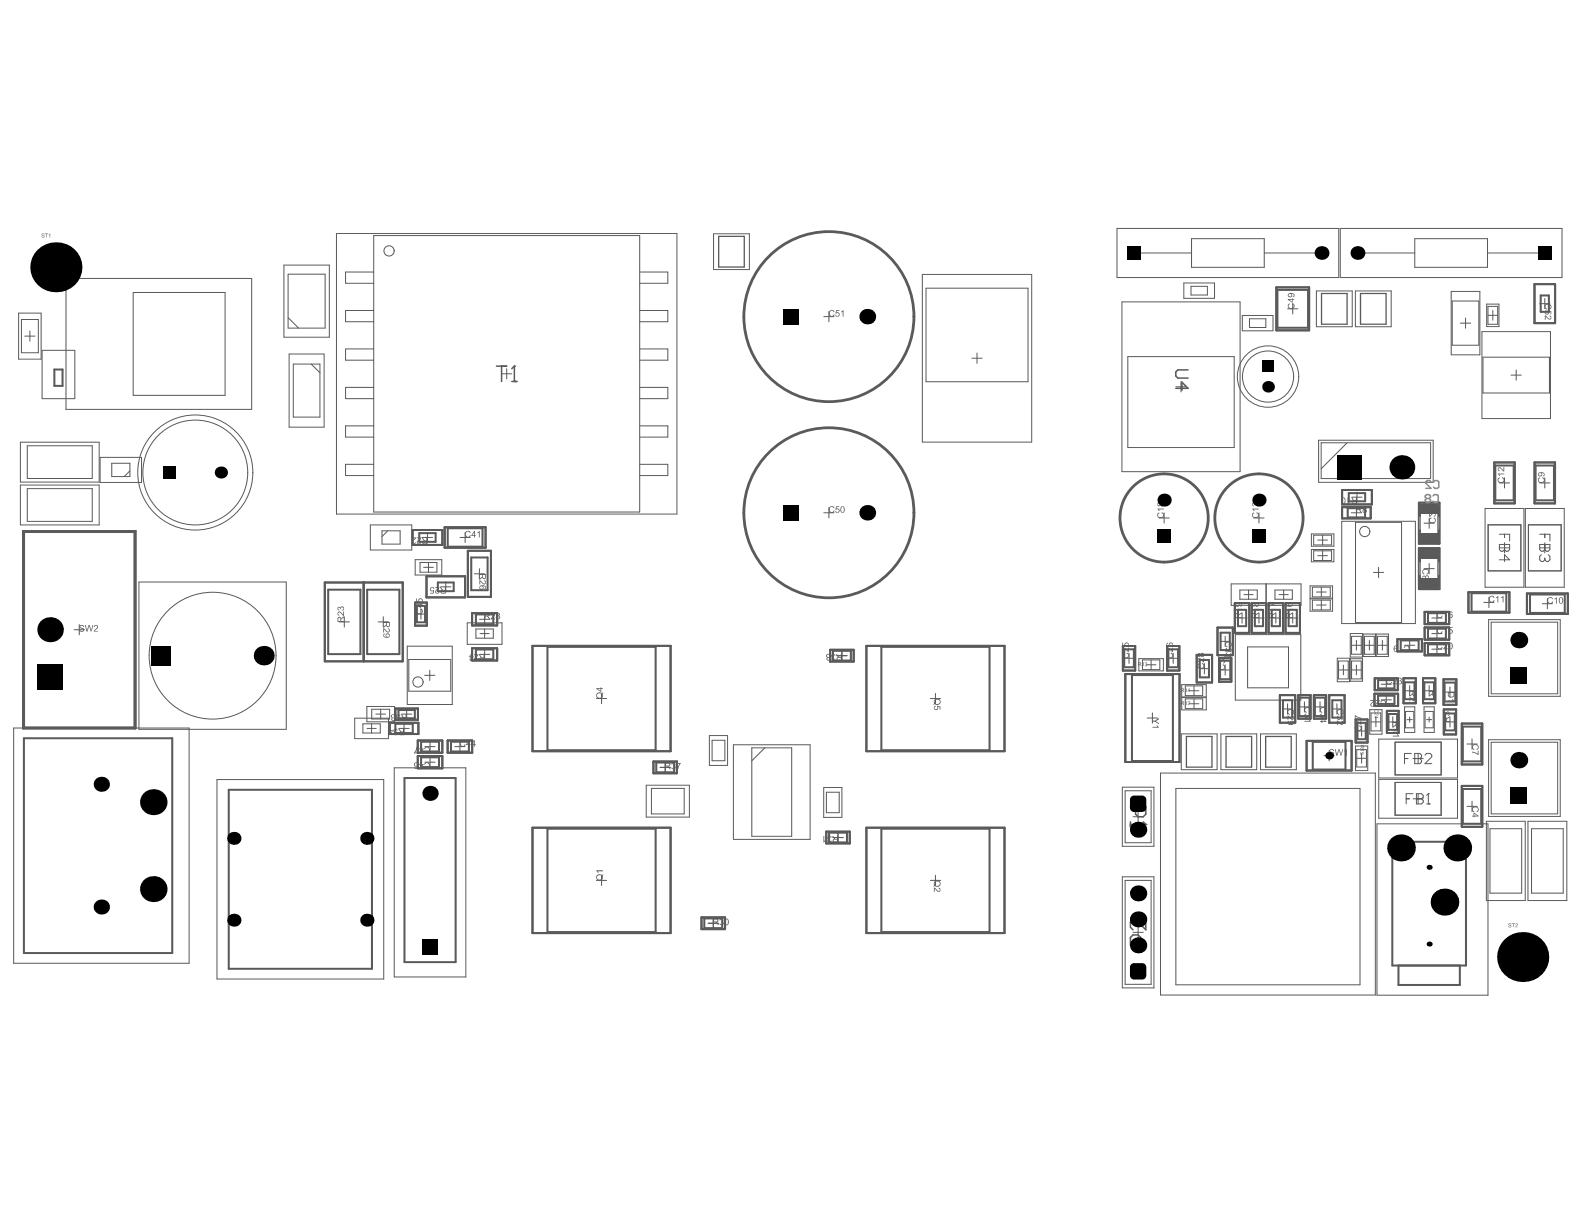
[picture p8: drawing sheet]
<svg xmlns="http://www.w3.org/2000/svg" width="279mm" height="216mm" viewBox="0 0 279 216" stroke-linecap="round" stroke-linejoin="round" font-family="sans-serif">
<path d="M251.2 92.3h1.8M252.1 91.4v1.8M252.1 99.4v1.8M251.2 100.3h1.8" fill="none" stroke="#5a5a5a" stroke-width=".18"/>
<path d="M250.3 88.7h3.6v7.2h-3.6zM250.3 96.7h3.6v7.2h-3.6zM250.5 89.2h3.2v6.2h-3.2zM250.5 97.2h3.2v6.2h-3.2z" fill="none" stroke="#5a5a5a" stroke-width=".36"/>
<g fill="#5a5a5a">
<path d="M251 100.5l.4-.2 .3 .1a.5 .5 0 0 1 .3 .4 .5 .5 0 0 1-.2 .5l-.1 .1v-.2a.39 .39 0 0 0 .2-.6 .39 .39 0 0 0-.6-.1 .35 .35 0 0 0-.3 .3 .35 .35 0 0 0 .3 .4l-.2 .1-.2-.2z"/>
<path d="M252.1 91.5l.3-.2 .1 .2a.39 .39 0 0 0-.2 .5 .39 .39 0 0 0 .5 .1 .35 .35 0 0 0 .3-.3 .35 .35 0 0 0-.2-.3v-.2l.3 .2v.5l-.3 .3-.5-.1a.51 .51 0 0 1-.3-.7z"/>
<path d="M252.1 90.4h.1v.6l.3-.2a.38 .38 0 0 1 .3-.4 .38 .38 0 0 1 .4 .3 .38 .38 0 0 1-.3 .4v-.1a.23 .23 0 0 0 .2-.4 .23 .23 0 0 0-.4 .1l-.6 .5z"/>
<path d="M251 101.8a.2 .2 0 0 1 .4 0 .2 .2 0 0 1-.4 0zM251.5 101.9a.25 .25 0 0 1 .5 0 .25 .25 0 0 1-.5 0zM250.9 101.6a.3 .3 0 0 0 0 .5 .3 .3 0 0 0 .5-.1 .35 .35 0 0 0 .5 .2 .35 .35 0 0 0 .1-.5 .35 .35 0 0 0-.3-.2 .35 .35 0 0 0-.3 .2l-.1-.2z"/>
</g>
<path d="M87.6 64.6h1.8M88.5 64.6v2.7M90.3 67.3h.9M90.7 64.6h.1M90.7 64.6v2.7M90.7 64.6l-.4 .4" fill="none" stroke="#5a5a5a" stroke-width=".27"/>
<g fill="#5a5a5a">
<path d="M7.4 41.2h.4v.2h-.1a.15 .15 0 0 0-.1-.2 .15 .15 0 0 0-.2 .2 .16 .16 0 0 0 .3 .1 .22 .22 0 0 1 .1 .3 .22 .22 0 0 1-.3 .1 .22 .22 0 0 1-.1-.3l.1 .2a.15 .15 0 0 0 .2 .1 .15 .15 0 0 0 .1-.2 .15 .15 0 0 0-.2-.1l-.3-.1z"/>
<path d="M7.9 41.2h.6l-.2 .1v.6h-.1v-.6z"/>
<path d="M8.6 41.4l.2-.2v.7v-.5l-.2 .1z"/>
<path d="M242.5 125.2l.3-.1a.31 .31 0 0 1 .3 .2 .31 .31 0 0 1-.2 .4v-.1a.23 .23 0 0 0 .1-.3 .23 .23 0 0 0-.4-.1 .23 .23 0 0 0 0 .4v.1l-.2-.2z"/>
<path d="M242.5 125.7l.1 .1a.21 .21 0 0 0 .2 .3 .21 .21 0 0 0 .3-.2l-.2-.1a.23 .23 0 0 1 .2 .2 .23 .23 0 0 1-.2 .2 .23 .23 0 0 1-.2-.2l-.2-.1v.3z"/>
<path d="M239.9 132.4h.5v-.2l.2 .3h-.7z"/>
<path d="M240 132.7l.1 .1a.14 .14 0 0 0 0 .2 .14 .14 0 0 0 .2 0 .14 .14 0 0 0-.1-.2l.4-.1v.4l-.1-.3h-.1v.1a.24 .24 0 0 1-.4 .2 .24 .24 0 0 1 0-.4z"/>
<path d="M242.7 126.3v.3h.3zM242.6 126.3l.5 .4h-.5h-.1l.1-.1z"/>
<path d="M240.3 131.6v.3h.2v-.3zM239.9 131.5h.7v.3a.21 .21 0 0 1-.1 .3 .21 .21 0 0 1-.3-.3l-.3 .3v-.1l.3-.2v-.2z"/>
</g>
<g fill="none" stroke="#5a5a5a" stroke-width=".18">
<path d="M264.5 94.2h1.8v1.2M264.5 96h1.8v.9l-.3 .3h-.3l-.3-.3-.3 .3h-.3l-.3-.3zM264.5 98.7h1.8l-.9-.9v1.2M265.4 96h.1M265.4 94.2v.6M265.4 96v.9M271.6 94.2h1.8v1.2M271.6 96h1.8v.9l-.3 .3h-.3l-.3-.3-.3 .3h-.3l-.3-.3zM271.9 97.8l-.3 .3v.6l.3 .3h.3l.3-.3M272.5 96h.1M272.5 94.2v.6M272.5 96v.9"/>
<path d="M272.5 98.4v.3M272.5 98.7l.3 .3M272.8 99h.1M273.1 97.8l.3 .3v.6l-.3 .3h-.3M247.7 133.8h.6M248.9 132.9h-1.2v1.8M249.2 140h-1.2v1.8M249.5 133.8h.1M249.5 132.9h.9l.3 .3v.3l-.3 .3 .3 .3v.3l-.3 .3h-.9zM249.5 133.8h.9M249.8 140h.9l.3 .3v.3l-.3 .3 .3 .3v.3l-.3 .3h-.9zM251.3 133.2l.3-.3h.6l.3 .3v.3l-1.2 1.2h1.2"/>
<path d="M251.9 140h.1M251.9 140v1.8M251.9 140l-.3 .3M248 140.9h.6M249.8 140.9h.1M249.8 140.9h.9M251.6 141.8h.6"/>
</g>
<g fill="#5a5a5a">
<path d="M209 121.6l.3-.2v.7h-.1v-.5l-.2 .1z"/>
<path d="M209 123.9l.3-.2v.7h-.1v-.5h-.2z"/>
<path d="M209.5 123.8a.24 .24 0 0 1 .4 0 .24 .24 0 0 1-.1 .3l-.2 .2 .3 .1h-.4l.1-.1a.29 .29 0 0 0 .2-.2 .29 .29 0 0 0-.1-.3l-.1 .1z"/>
<path d="M201.4 117l.3-.2v.7h-.1v-.5l-.1 .1z"/>
<path d="M201.9 116.9a.21 .21 0 0 1 .4-.1 .21 .21 0 0 1 0 .4 .2 .2 0 0 1-.1 .3 .2 .2 0 0 1-.3-.1l.1-.1a.14 .14 0 0 0 .2 .1 .14 .14 0 0 0 .1-.1 .14 .14 0 0 0-.2-.1l.2-.3h-.2l-.1 .1z"/>
<path d="M208.4 121.5v.2h.3v-.2zM208.3 121.4h.3a.21 .21 0 0 1 .3 .2 .21 .21 0 0 1-.3 .2l.3 .3h-.1l-.2-.3h-.2l-.1 .3z"/>
<path d="M209.8 121.5l-.2 .3h.2zM209.8 121.4l.1 .4-.1 .3v-.2h-.3z"/>
<path d="M208.4 123.8v.2l.3-.1v-.1zM208.3 123.7h.3a.21 .21 0 0 1 .3 .2 .21 .21 0 0 1-.3 .2l.3 .3h-.1l-.2-.3h-.2l-.1 .3z"/>
<path d="M200.8 116.9v.2h.4l-.1-.2zM200.8 116.8h.2a.21 .21 0 0 1 .3 .2 .21 .21 0 0 1-.2 .2l.2 .3h-.1l-.2-.3h-.2v.3z"/>
</g>
<path d="M199.4 145v.9M199.4 142.3h2.7v1.3l-.4 .5h-.9l-.5-.5v-1.3M199.4 145.4h2.7M201.7 145l.4 .4M202.1 145.4h.1M201.2 166.7v-1.3l-.4-.5h-.9l-.5 .5v1.3h2.7M202.1 162.2v1.8l-1.8-1.8h-.4l-.5 .5v.9l.5 .4" fill="none" stroke="#5a5a5a" stroke-width=".27"/>
<g fill="#5a5a5a">
<path d="M266.1 162.9h.4l.1 .2-.1-.1a.15 .15 0 0 0-.2-.1 .15 .15 0 0 0-.1 .2 .15 .15 0 0 0 .2 .1 .21 .21 0 0 1 0 .4 .21 .21 0 0 1-.3-.3l.1 .1a.15 .15 0 0 0 .2 .1 .15 .15 0 0 0 0-.2l-.3-.2z"/>
<path d="M266.7 162.9h.5h-.2v.6h-.1v-.6z"/>
<path d="M267.3 162.9a.25 .25 0 0 1 .4 .1 .25 .25 0 0 1-.2 .4l-.1 .1h.3h-.4l.1-.1a.23 .23 0 0 0 .2-.2 .23 .23 0 0 0-.1-.3l-.2 .2z"/>
</g>
<g fill="none" stroke="#5a5a5a" stroke-width=".18">
<path d="M3.3 55.2h4v8.1h-4zM3.8 56.4h3v5.8h-3zM4.4 59.3h1.8M5.3 58.4v1.8M11.6 49.1h32.8v23.1h-32.8zM23.5 51.6h16.2v18.1h-16.2zM50.1 46.8h8v12.7h-8zM50.8 48.4h6.6v9.5h-6.6zM50.8 56l1.9 1.9M65.9 41.6h46.9v48.7h-46.9zM65.9 48h-4.9v2h4.9M65.9 54.8h-4.9v2h4.9"/>
<path d="M112.8 54.8h5v2h-5M112.8 48h5v2h-5M125.9 41.2h6.3v6.4h-6.3zM145.3 55.9h1.8M146.2 55v1.8M162.7 48.4h19.3v29.6h-19.3zM163.3 50.8h18v16.5h-18zM197 40.3h39.1v8.7h-39.1zM197.9 53.3h20.8v29.9h-20.8zM200.1 44.6h10.1M208.8 49.9h5.4v2.7h-5.4zM210.1 50.5h2.9v1.5h-2.9z"/>
<path d="M210.2 42.1h12.8v5.1h-12.8zM219.1 55.6h5.4v2.8h-5.4zM220.4 56.2h2.9v1.6h-2.9zM223 44.6h10.1M227.1 54.5h1.8M228 53.6v1.8M232.2 51.3h6.3v6.3h-6.3zM236.4 40.3h39.1v8.7h-39.1zM239.1 51.3h6.3v6.3h-6.3zM239.4 44.6h10.1M249.5 42.1h12.9v5.1h-12.9zM256 51.4h5v11.2h-5z"/>
<path d="M256.2 53.1h4.6v7.8h-4.6zM257.6 57h1.8M258.5 56.1v1.8M261.4 58.5h12.1v15.3h-12.1zM262.2 53.6h2.2v4h-2.2zM262.4 44.6h10.1M262.5 54h1.7v3.2h-1.7zM262.5 55.6h1.7M263.3 54.8v1.7M271.6 53.6h1.8M272.5 52.7v1.8M3.6 78h13.9v7h-13.9z"/>
<path d="M4.8 78.6h11.5v5.8h-11.5zM7.4 61.8h5.8v8.5h-5.8zM51 62.4h6.2v12.9h-6.2zM51.7 64.2h4.7v9.4h-4.7zM54.9 64.2l1.5 1.6M65.9 68.3h-4.9v2h4.9M65.9 61.6h-4.9v1.9h4.9M65.9 75.1h-4.9v2h4.9M112.8 68.3h5v2h-5M112.8 61.6h5v1.9h-5M112.8 75.1h5v2h-5M171.4 63.2h1.8"/>
<path d="M172.3 62.3v1.8M198.9 62.9h18.8v16h-18.8zM207.4 68.2h1.8M208.3 67.3v1.8M232.6 77.7h20.2v7.4h-20.2zM233 78.1h19.3v6.3h-19.3zM237.6 78.1l-4.6 4.6M261.6 63h11.7v6.3h-11.7zM266.5 66.2h1.8M267.4 65.3v1.8M3.6 85.6h13.9v7h-13.9zM4.8 86.2h11.5v5.8h-11.5z"/>
<path d="M17.7 80.7h7.3v4.4h-7.3zM19.7 81.7h3.2v2.4h-3.2zM22.9 83l-1 1.1M65.3 92.6h7.3v4.4h-7.3zM65.9 81.9h-4.9v2h4.9M67.4 93.6h3.2v2.4h-3.2zM68.4 93.6l-1 1M73.2 98.7h4.7v2.7h-4.7zM74.1 99.2h3v1.7h-3zM74.5 94.8h1.8M75.4 93.9v1.8M75.6 99.2v1.7"/>
<path d="M81.1 94.8h1.8M82 93.9v1.8M112.8 81.9h5v2h-5M145.3 90.5h1.8M146.2 89.5v1.9M204.4 91.4h1.8M205.3 90.5v1.8M221.2 91.4h1.8M222.1 90.5v1.8M231.3 94.2h4v2.1h-4zM231.3 96.9h4v2.2h-4zM231.7 94.4h3.2v1.7h-3.2z"/>
<path d="M231.7 97.2h3.2v1.7h-3.2zM232.4 98h1.8M232.4 95.3h1.8M233.3 94.4v1.7M233.3 97.2v1.7M236.7 92h13v18h-13zM238.4 90.5h1.8M238.5 87.7h1.8M239.1 92.1h8.1v17.7h-8.1zM239.3 89.5v1.9M239.4 86.8v1.8M262.5 92.6h5.8v8.1h-5.8z"/>
<path d="M264.5 85.2h1.8M265.4 84.3v1.8M269.6 92.6h5.8v8.1h-5.8zM271.6 85.2h1.8M272.5 84.3v1.8M13.1 111.1h1.8M14 110.2v1.8M24.5 102.7h26v25.9h-26zM59.8 109.7h1.8M60.7 108.8v1.8M66.7 109.7h1.8M67.6 108.8v1.8"/>
<path d="M71.8 114h8v10.3h-8zM72.1 116.3h7.4v5.6h-7.4zM73.3 108.3h1.9M74.3 107.4v1.8M74.7 100.1h1.7M74.9 119.1h1.8M75.8 118.2v1.8M77.7 103.5h1.8M78.6 102.6v1.8M82.4 109.9h6.1v3.8h-6.1zM83.7 101.2h1.8M83.9 110.9h3.1v1.7h-3.1z"/>
<path d="M84.6 100.3v1.8M84.6 109.2h1.8M84.6 115.4h1.8M84.7 111.8h1.6M85.5 108.3v1.8M85.5 110.9v1.7M85.5 114.5v1.8M147.6 115.7h1.8M148.5 114.8v1.8M198.2 116.1h1.9M199.1 115.2v1.8M201.5 116.4h3.1v1.7h-3.1z"/>
<path d="M206 116.1h1.8M206.9 115.2v1.8M211.5 117.9h1.8M212.4 117v1.8M215.2 113.1h1.8M215.2 118.2h1.8M216.1 112.2v1.8M216.1 117.3v1.8M217.2 103h6.1v3.8h-6.1zM217.9 111.9h11.5v11.6h-11.5zM218.2 109h1.8M218.7 104.1h3.1v1.6h-3.1z"/>
<path d="M219.1 108.1v1.8M219.4 104.9h1.6M220.1 114.1h7.2v7.2h-7.2zM220.2 104.1v1.6M221.2 109h1.8M222.1 108.1v1.8M223.4 103h6.1v3.8h-6.1zM224.1 109h1.8M224.9 104.1h3.1v1.6h-3.1zM225 108.1v1.8M225.6 104.9h1.6M226.4 104.1v1.6"/>
<path d="M227.1 109h1.8M228 108.1v1.8M231.1 103.3h4v2.2h-4zM231.1 105.6h4v2.2h-4zM231.5 103.6h3.1v1.7h-3.1zM231.5 105.9h3.1v1.7h-3.1zM232.2 104.4h1.7M232.2 106.7h1.7M233.1 103.6v1.7M233.1 105.9v1.7M235.9 116.1h2.1v4.2h-2.1zM236.1 118.2h1.7"/>
<path d="M236.1 116.6h1.7v3.2h-1.7zM237 117.3v1.7M238.2 111.7h2.1v4.2h-2.1zM238.2 116.2h2.1v4h-2.1zM238.4 113.8h1.7M238.4 118.2h1.7M238.4 112.2h1.7v3.2h-1.7zM238.4 116.6h1.7v3.2h-1.7zM239.3 113v1.7M239.3 117.3v1.7M240.5 111.8h2.1v4h-2.1zM240.7 113.8h1.7"/>
<path d="M240.7 112.2h1.7v3.2h-1.7zM241.5 113v1.7M242.3 101h1.8M242.8 111.8h2.1v4h-2.1zM243 113.8h1.7M243 112.2h1.7v3.2h-1.7zM243.2 100.1v1.8M243.8 113v1.7M244.5 119.8v1.8M247.7 113.8h1.9M248.6 112.9v1.8M252.6 114.5h1.8"/>
<path d="M252.6 109h1.8M252.6 111.8h1.8M253.5 108.1v1.8M253.5 110.9v1.8M253.5 113.6v1.8M261.7 106.3h1.8M262.6 109.3h12.6v13.5h-12.6zM262.6 105.4v1.8M263 109.7h11.8v12.7h-11.8zM272 106.5h1.8M272.9 105.6v1.8M2.4 128.4h31v41.5h-31z"/>
<path d="M38.3 137.5h29.4v35.2h-29.4zM62.6 126.7h5.9v3.6h-5.9zM64 127.7h3.1v1.6h-3.1zM64.7 124.6h4.9v2.7h-4.9zM64.7 128.5h1.7M65.5 127.7v1.6M65.6 125.1h3.1v1.7h-3.1zM66.3 126h1.7M67.1 125.1v1.7M69.5 135.4h12.7v36.9h-12.7zM70.4 128.5h1.8M70.8 126h1.8"/>
<path d="M71.3 127.6v1.8M71.7 125.1v1.8M75 131.7h1.8M75 134.4h1.8M75.9 130.8v1.8M75.9 133.5v1.8M80.2 131.7h1.8M81.1 130.8v1.8M105.2 123.2h1.8M106.1 122.3v1.8M114 138.5h7.6v5.6h-7.6zM114.9 139.1h5.8v4.5h-5.8z"/>
<path d="M116.4 135.4h1.8M117.3 134.5v1.8M125.1 129.7h3.2v5.3h-3.2zM125.6 130.6h2.3v3.6h-2.3zM129.4 131.4h13.5v16.7h-13.5zM132.6 131.9h7v15.6h-7zM134.9 131.9l-2.3 2.3M145.3 138.9h3.2v5.3h-3.2zM145.8 139.7h2.2v3.7h-2.2zM164.1 123.2h1.8M165 122.3v1.8M198.5 139.5h4.5v9.1h-4.5z"/>
<path d="M202.4 126.7h1.8M203.3 125.8v1.8M204.7 136.4h37.9v39.1h-37.9zM207.4 139.1h32.5v34.6h-32.5zM208.4 129.5h6.3v6.3h-6.3zM209.1 121h3v1.7h-3zM209.1 123.3h3v1.7h-3zM215.4 129.5h6.3v6.3h-6.3zM222.3 129.5h6.4v6.3h-6.4zM226.2 125h1.8M227.1 124.1v1.9M229.2 124.7h1.8"/>
<path d="M230.1 123.8v1.8M231.9 124.7h1.8M232.8 123.8v1.8M233.5 133.3h1.8M234.4 132.4v1.8M234.9 125h1.8M235.8 124.1v1.9M239.3 128.9h1.8M239.3 132.2h1.7v3.1h-1.7zM240.2 128v1.8M241.8 125.8h1.7v3.1h-1.7zM243.6 120.7h1.8"/>
<path d="M243.6 123.4h1.8M244.5 122.5v1.8M244.8 127.3h1.8M245.7 126.4v1.8M246.1 130.9h8.1v5.8h-8.1zM246.1 138h8.1v5.8h-8.1zM247.7 121.8h1.9M247.7 124.7h1.9v4.5h-1.9zM247.9 125.5h1.5v2.9h-1.5zM248.2 126.9h.9M248.6 120.9v1.8M248.6 126.5v.9"/>
<path d="M251.2 121.8h1.8M251.2 124.7h1.8v4.5h-1.8zM251.4 125.5h1.4v2.9h-1.4zM251.6 126.9h.9M252.1 120.9v1.8M252.1 126.5v.9M254.9 127.3h1.8M254.9 122.1h1.8M255.8 121.2v1.8M255.8 126.4v1.8M258.7 131.2h1.9M259.7 130.3v1.8"/>
<path d="M262.6 130.5h12.6v13.5h-12.6zM263 130.9h11.8v12.7h-11.8zM105.2 155.3h1.8M106.1 154.4v1.8M146.9 147.7h1.8M147.8 146.8v1.8M164.1 155.3h1.8M165 154.4v1.8M198.5 155.3h4.5v18.3h-4.5zM199.9 144.1h1.8M200.8 143.2v1.8M242.9 145.3h19.6v30.2h-19.6z"/>
<path d="M258.7 142.2h1.9M259.7 141.3v1.8M262.2 144.9h6.8v13.9h-6.8zM262.8 146.2h5.6v11.3h-5.6zM269.5 144.9h6.9v13.9h-6.9zM270.1 146.2h5.6v11.3h-5.6zM124.9 162.9h1.8M125.8 162v1.8M199.9 164.5h1.8M200.8 163.6v1.8"/>
<circle cx="68.6" cy="44.3" r=".9"/>
<circle cx="223.7" cy="66.4" r="4.5"/>
<circle cx="223.7" cy="66.4" r="5.4"/>
<circle cx="34.4" cy="83.3" r="10.2"/>
<circle cx="34.4" cy="83.3" r="9.2"/>
<circle cx="240.7" cy="93.8" r=".9"/>
<circle cx="37.5" cy="115.7" r="11.2"/>
<circle cx="73.7" cy="120.3" r=".9"/>
</g>
<g fill="none" stroke="#5a5a5a" stroke-width=".36">
<path d="M225.1 50.7h5.8v7.6h-5.8zM270.7 50.1h3.6v6.9h-3.6zM9.6 65.2h1.4v2.9h-1.4zM4.1 93.7h19.8v34.8h-19.8zM72.8 93.5h5.2v2.6h-5.2zM78.4 93h7.3v3.6h-7.3zM82.5 97.2h4.1v8.1h-4.1zM236.7 86.4h5.3v2.6h-5.3zM236.7 89.5h5.1v1.9h-5.1zM263.6 81.6h3.6v7.2h-3.6zM270.7 81.6h3.6v7.2h-3.6zM57.3 102.7h13.7v13.9h-13.7z"/>
<path d="M64.2 102.7v13.9M73.2 106.3h2.1v4.1h-2.1zM75.2 101.7h6.8v3.7h-6.8zM83.3 108.2h4.4v2.1h-4.4zM83.3 114.3h4.4v2.2h-4.4zM93.9 113.9h24.4v18.6h-24.4zM146.4 114.6h4.2v2.1h-4.2zM152.8 113.9h24.4v18.6h-24.4zM198.1 113.9h2.1v4.4h-2.1zM198.5 118.9h9.6v15.5h-9.6zM205.9 113.9h2.1v4.4h-2.1zM211.1 115.5h2.7v4.9h-2.7z"/>
<path d="M214.8 110.7h2.7v4.9h-2.7zM215 116.1h2.2v4.2h-2.2zM217.8 106.4h2.6v5.2h-2.6zM220.8 106.4h2.5v5.2h-2.5zM223.8 106.4h2.5v5.2h-2.5zM226.8 106.4h2.5v5.2h-2.5zM242.5 119.6h4.1v2.1h-4.1zM246.5 112.7h4.3v2.2h-4.3zM247.6 119.6h2.1v4.5h-2.1zM251 119.6h2.2v4.5h-2.2zM251.3 107.9h4.3v2.2h-4.3zM251.3 110.7h4.3v2.1h-4.3z"/>
<path d="M251.3 113.4h4.3v2.2h-4.3zM254.6 119.8h2.3v4.5h-2.3zM259 104.5h7.2v3.6h-7.2zM269.3 104.7h7.3v3.6h-7.3zM4.2 130.2h26.2v37.9h-26.2zM40.3 139.3h25.3v31.6h-25.3zM68.7 127.5h5.1v2h-5.1zM69.7 125h4v2h-4zM71.3 137.2h9.1v32.5h-9.1zM73.7 130.6h4.3v2.2h-4.3zM73.7 133.4h4.3v2.1h-4.3zM79 130.6h4.3v2.2h-4.3z"/>
<path d="M115.3 134.3h4.1v2.1h-4.1zM225.8 122.6h2.7v4.9h-2.7zM229 122.6h2.2v4.2h-2.2zM230.5 130.7h7.9v5.2h-7.9zM231.8 122.6h2.1v4.2h-2.1zM234.5 122.6h2.7v4.9h-2.7zM239.1 126.9h2.1v4.1h-2.1zM242.4 122.4h4.2v2.1h-4.2zM244.6 125.4h2.1v3.9h-2.1zM254.7 125.1h2.1v4.5h-2.1zM257.8 138.6h3.7v7.2h-3.7zM257.8 127.6h3.7v7.2h-3.7z"/>
<path d="M93.9 146h24.4v18.6h-24.4zM145.7 146.7h4.2v2.1h-4.2zM152.8 146h24.4v18.6h-24.4zM245.6 148.5h13v21.8h-13zM123.7 161.8h4.2v2.1h-4.2zM246.7 170.3v3.4h10.8v-3.4"/>
</g>
<path d="M126.8 41.7h4.5v5.4h-4.5zM233.1 51.8h4.5v5.4h-4.5zM240 51.8h4.5v5.4h-4.5zM209.3 129.9h4.5v5.4h-4.5zM216.3 129.9h4.5v5.4h-4.5zM223.2 129.9h4.6v5.4h-4.6z" fill="none" stroke="#5a5a5a" stroke-width=".23"/>
<g fill="#5a5a5a">
<path d="M245.7 128.9h.8l-.1-.2 .1-.1 .3 .4h-1.1z"/>
<path d="M245.7 129.8h.8l-.1-.3h.1l.3 .4h-1.1z"/>
<path d="M73.5 94.8h.8l-.5 .6a.25 .25 0 0 0-.1 .3 .25 .25 0 0 0 .3 .2l.1-.3 .2 .1a.38 .38 0 0 1-.7 .1 .38 .38 0 0 1 .2-.6l.3-.3h-.6z"/>
<path d="M72.6 94.8h.8l-.3 .5a.36 .36 0 0 0-.2 .6h.2l.1-.3 .1 .1a.37 .37 0 0 1-.6 .2 .37 .37 0 0 1 .2-.6l.3-.4h-.6z"/>
<path d="M82.1 93.8l.5-.2 .4 .2v.2h-.1a.4 .4 0 0 0-.6-.2 .4 .4 0 0 0-.1 .6 .32 .32 0 0 0 .4 .3 .32 .32 0 0 0 .3-.3l.2 .1a.57 .57 0 0 1-.9 .2 .57 .57 0 0 1-.1-.8z"/>
<path d="M84.2 93.9l.4-.2v1.1h-.1v-.9l-.3 .2z"/>
<path d="M84.6 102.3l.5 .4a.28 .28 0 0 0 .2 .3 .28 .28 0 0 0 .3-.3l-.2-.3a.38 .38 0 0 1 .3 .3 .38 .38 0 0 1-.3 .4 .38 .38 0 0 1-.4-.3l-.3-.3v.6h-.1z"/>
<path d="M76.8 103.6h.7l-.4 .5a.27 .27 0 0 0-.2 .3 .27 .27 0 0 0 .4 .2v-.2h.2a.38 .38 0 0 1-.6 .2 .38 .38 0 0 1 .1-.6l.3-.3h-.5z"/>
<path d="M75.9 103.7v-.1a.37 .37 0 0 1 .4 0 .37 .37 0 0 1 .3 .3h-.1a.25 .25 0 0 0-.4-.1 .25 .25 0 0 0 0 .4 .25 .25 0 0 0 .4-.1h.1l-.1 .6h-.6v-.1h.5v-.4l-.1 .1a.41 .41 0 0 1-.4-.2 .41 .41 0 0 1 0-.4z"/>
<path d="M73.4 107.5l.2-.1 .1 .1a.41 .41 0 0 0 0 .6 .41 .41 0 0 0 .6 0v-.1a.32 .32 0 0 0 .1-.3 .32 .32 0 0 0-.2-.2v-.2l.3 .2 .1 .5-.3 .3h-.3a.55 .55 0 0 1-.6-.8z"/>
<path d="M73.4 105.6h.2v.4l.2 .1v-.1a.4 .4 0 0 1 .3-.5 .4 .4 0 0 1 .5 .3 .4 .4 0 0 1-.3 .5v-.1a.25 .25 0 0 0 .1-.4 .25 .25 0 0 0-.3-.1 .25 .25 0 0 0-.1 .4v.2l-.6-.1z"/>
<path d="M86.7 108.1a.4 .4 0 0 1 .6 .3 .4 .4 0 0 1-.4 .5l-.1 .2h.5v.1h-.8l.4-.5a.27 .27 0 0 0 .3-.2 .27 .27 0 0 0-.3-.3l-.3 .2z"/>
<path d="M83.6 115.4h.8l-.5 .6a.25 .25 0 0 0-.2 .4 .25 .25 0 0 0 .4 .1l.1-.2h.1a.38 .38 0 0 1-.6 .2 .38 .38 0 0 1 .2-.7l.3-.2h-.6z"/>
<path d="M81.2 130.7l.5-.2 .3 .2 .1 .2h-.1a.4 .4 0 0 0-.6-.2 .4 .4 0 0 0-.1 .6 .32 .32 0 0 0 .4 .3 .32 .32 0 0 0 .3-.3l.1 .1a.57 .57 0 0 1-.8 .2 .57 .57 0 0 1-.1-.8z"/>
<path d="M75 131.8l.3-.1a.57 .57 0 0 1 .5 .9l-.3 .3h-.3l-.4-.2 .2-.2a.39 .39 0 0 0 .6 .2 .39 .39 0 0 0 0-.6 .32 .32 0 0 0-.3-.3 .32 .32 0 0 0-.3 .4l-.2-.1z"/>
<path d="M73.5 131.7h.1v.4l-.4 .6h.6v.2h-.8z"/>
<path d="M75 134.5h.3a.6 .6 0 0 1 .5 .9l-.3 .2-.3 .1-.4-.3 .2-.1a.39 .39 0 0 0 .6 .1 .39 .39 0 0 0 0-.5 .32 .32 0 0 0-.3-.3 .32 .32 0 0 0-.3 .3h-.2z"/>
<path d="M69.4 128.7l.1-.1a.35 .35 0 0 1 .4-.1 .35 .35 0 0 1 .2 .4h-.1a.23 .23 0 0 0-.3-.3 .23 .23 0 0 0-.2 .3 .23 .23 0 0 0 .4 .2v.1a.2 .2 0 0 0-.3 .2 .2 .2 0 0 0 .2 .2 .2 .2 0 0 0 .2-.2h.1a.32 .32 0 0 1-.4 .3 .32 .32 0 0 1-.1-.5l-.2-.2z"/>
<path d="M69.9 126.1h.1a.35 .35 0 0 1 .4-.1 .35 .35 0 0 1 .2 .3h-.2a.23 .23 0 0 0-.2-.2 .23 .23 0 0 0-.2 .3 .23 .23 0 0 0 .3 .2v.1a.2 .2 0 0 0-.2 .2 .2 .2 0 0 0 .2 .2 .2 .2 0 0 0 .1-.3l.2 .1a.32 .32 0 0 1-.5 .3 .32 .32 0 0 1-.1-.5h.1a.31 .31 0 0 1-.3-.3 .31 .31 0 0 1 .1-.3z"/>
<path d="M69 126.1a.41 .41 0 0 1 .7 .2h-.1a.25 .25 0 0 0-.3-.2 .25 .25 0 0 0-.2 .3 .25 .25 0 0 0 .3 .2v.1a.19 .19 0 0 0-.2 .2 .19 .19 0 0 0 .2 .2 .19 .19 0 0 0 .1-.3l.2 .1a.32 .32 0 0 1-.5 .2 .32 .32 0 0 1 0-.5l-.3-.2z"/>
<path d="M146 147.5a.35 .35 0 0 1 .4-.1 .35 .35 0 0 1 .3 .3l-.2 .1a.21 .21 0 0 0-.2-.3 .21 .21 0 0 0-.2 .3 .21 .21 0 0 0 .3 .2v.1a.21 .21 0 0 0-.3 .2 .21 .21 0 0 0 .2 .2 .21 .21 0 0 0 .2-.2h.2a.32 .32 0 0 1-.5 .3 .32 .32 0 0 1 0-.5 .32 .32 0 0 1-.2-.6z"/>
<path d="M145.2 147.5h.2v.8l.3-.1-.4 .4h-.1z"/>
<path d="M118.5 134.7a.3 .3 0 0 1 .5-.1 .3 .3 0 0 1-.1 .5 .35 .35 0 0 1 .1 .6 .35 .35 0 0 1-.6-.3h.2a.21 .21 0 0 0 .2 .2 .21 .21 0 0 0 .2-.3 .21 .21 0 0 0-.3-.1v-.2a.21 .21 0 0 0 .3-.1 .21 .21 0 0 0-.2-.3 .21 .21 0 0 0-.2 .3h-.2z"/>
<path d="M119.3 134.6h.8l-.4 .6-.1 .5h-.1v-.4l.4-.6h-.6z"/>
<path d="M14.1 110.3l.2-.1a.42 .42 0 0 1 .6 .4h-.2a.28 .28 0 0 0-.3-.2 .28 .28 0 0 0-.2 .3l.3 .1a.37 .37 0 0 1 .3 .5 .37 .37 0 0 1-.5 .1l-.3-.1v-.3l.3 .3a.23 .23 0 0 0 .3 0 .23 .23 0 0 0-.1-.4 .35 .35 0 0 1-.5-.4z"/>
<path d="M15 110.2h.1l.3 1.1 .2-1.1h.2l.3 1.1 .2-1.1h.2l-.4 1.2h-.1l-.3-1-.3 1h-.1z"/>
<path d="M16.6 110.3a.39 .39 0 0 1 .7 .2 .39 .39 0 0 1-.3 .5l-.3 .3h.6v.1h-.8l.5-.5a.26 .26 0 0 0 .1-.4 .26 .26 0 0 0-.4-.1v.2h-.2z"/>
<path d="M253.6 113.5l.5-.2 .3 .2v.2h-.1a.42 .42 0 0 0-.7 0 .42 .42 0 0 0 .2 .6 .31 .31 0 0 0 .3 .1 .31 .31 0 0 0 .2-.3h.2a.56 .56 0 0 1-.8 .3 .56 .56 0 0 1-.2-.8z"/>
<path d="M254.7 113.5v-.1a.39 .39 0 0 1 .6 .2 .39 .39 0 0 1-.3 .5l-.3 .3h.6v.1h-.7l.4-.5a.24 .24 0 0 0 .2-.3 .24 .24 0 0 0-.2-.2 .24 .24 0 0 0-.3 .2h-.1z"/>
<path d="M146.3 89.4l.5-.1 .3 .1 .1 .2h-.2a.4 .4 0 0 0-.5-.1 .4 .4 0 0 0-.1 .6 .32 .32 0 0 0 .3 .3 .32 .32 0 0 0 .3-.4l.2 .1a.57 .57 0 0 1-.8 .3 .57 .57 0 0 1-.1-.9z"/>
<path d="M147.5 89.3h.5v.1h-.4l-.1 .4 .2-.1a.38 .38 0 0 1 .4 .3 .38 .38 0 0 1-.3 .4 .38 .38 0 0 1-.4-.3h.1a.25 .25 0 0 0 .4 .1 .25 .25 0 0 0 0-.4 .25 .25 0 0 0-.4 .1h-.1z"/>
<path d="M146.3 54.8l.5-.1 .3 .1 .1 .2h-.2a.4 .4 0 0 0-.5-.1 .4 .4 0 0 0-.1 .6 .32 .32 0 0 0 .3 .3 .32 .32 0 0 0 .3-.4l.2 .1a.57 .57 0 0 1-.8 .3 .57 .57 0 0 1-.1-.9z"/>
<path d="M147.5 54.7h.5v.1h-.4l-.1 .4 .2-.1a.38 .38 0 0 1 .4 .3 .38 .38 0 0 1-.3 .4 .38 .38 0 0 1-.4-.3h.1a.25 .25 0 0 0 .4 .1 .25 .25 0 0 0 0-.4 .25 .25 0 0 0-.4 .1h-.1z"/>
<path d="M148.4 55l.4-.3v1.2h-.2v-1l-.2 .2z"/>
<path d="M67.6 110.8l.5 .4a.27 .27 0 0 0 .3 .2 .27 .27 0 0 0 .3-.2l-.3-.4a.38 .38 0 0 1 .4 .4 .38 .38 0 0 1-.4 .4 .38 .38 0 0 1-.4-.3l-.3-.3v.6h-.1z"/>
<path d="M204.2 90.5l.2-.1 .1 .1a.39 .39 0 0 0-.2 .6 .39 .39 0 0 0 .6 .1 .32 .32 0 0 0 .3-.4 .32 .32 0 0 0-.3-.3v-.1l.3 .1 .1 .4a.58 .58 0 0 1-.8 .5 .58 .58 0 0 1-.3-.9z"/>
<path d="M204.1 89.7h1.2v.2h-.9l.2 .2h-.2z"/>
<path d="M220.9 90.5l.2-.1 .1 .1a.39 .39 0 0 0-.1 .6 .39 .39 0 0 0 .6 .1 .32 .32 0 0 0 .2-.4 .32 .32 0 0 0-.3-.3l.1-.1 .3 .1v.4a.58 .58 0 0 1-.7 .5 .58 .58 0 0 1-.4-.9z"/>
<path d="M220.9 89.7h1.1v.2h-.9l.2 .2h-.2z"/>
<path d="M220.9 88.8h.1a.25 .25 0 0 1 .2-.2 .25 .25 0 0 1 .2 .2 .35 .35 0 0 1 .6 0 .35 .35 0 0 1-.2 .5l-.1 .1v-.2a.23 .23 0 0 0 .2-.3 .23 .23 0 0 0-.3-.1 .23 .23 0 0 0-.1 .3l-.2-.1a.19 .19 0 0 0-.1-.2 .19 .19 0 0 0-.2 .2 .19 .19 0 0 0 .2 .2l-.1 .1-.2-.1z"/>
<path d="M237.7 87.7h.1v1l.3-.2-.3 .4h-.1z"/>
<path d="M262.7 105.3l.5-.2 .3 .2 .1 .1h-.1a.4 .4 0 0 0-.6-.1 .4 .4 0 0 0-.1 .6 .32 .32 0 0 0 .4 .3 .32 .32 0 0 0 .3-.4l.1 .1a.57 .57 0 0 1-.8 .3 .57 .57 0 0 1-.1-.9z"/>
<path d="M263.9 105.4l.4-.3v1.2h-.2v-1l-.2 .2z"/>
<path d="M264.8 105.4l.4-.3v1.2h-.1v-1l-.3 .2z"/>
<path d="M253.6 108l.5-.2 .3 .2v.2h-.1a.42 .42 0 0 0-.7 0 .42 .42 0 0 0 .2 .6 .31 .31 0 0 0 .3 .1 .31 .31 0 0 0 .2-.3h.2a.56 .56 0 0 1-.8 .3 .56 .56 0 0 1-.2-.8z"/>
<path d="M254.7 108.1l.4-.2v1.1h-.1v-.9l-.3 .2z"/>
<path d="M253.6 110.8l.5-.2 .3 .2v.1h-.1a.42 .42 0 0 0-.7 0 .42 .42 0 0 0 .2 .7 .31 .31 0 0 0 .3 0 .31 .31 0 0 0 .2-.3l.2 .1a.56 .56 0 0 1-.8 .3 .56 .56 0 0 1-.2-.9z"/>
<path d="M254.7 110.9l.4-.3v1.2h-.1v-1l-.3 .2z"/>
<path d="M255.6 110.6h.6v.2h-.4l-.1 .3a.38 .38 0 0 1 .5 .2 .38 .38 0 0 1-.3 .5 .38 .38 0 0 1-.4-.4h.1a.23 .23 0 0 0 .3 .2 .23 .23 0 0 0 .1-.3 .23 .23 0 0 0-.3 0l-.2-.1z"/>
<path d="M247.8 113.9h.3a.6 .6 0 0 1 .5 .9l-.3 .2-.3 .1-.4-.3 .2-.2a.39 .39 0 0 0 .5 .2 .39 .39 0 0 0 .1-.6 .32 .32 0 0 0-.3-.2 .32 .32 0 0 0-.3 .3l-.2-.1z"/>
<path d="M247 113.9h.1v.9l.3-.2-.4 .4z"/>
<path d="M254.7 125.6h.2l.2 .1a.35 .35 0 0 1 .6 0 .35 .35 0 0 1-.3 .5v-.1a.23 .23 0 0 0 .2-.3 .23 .23 0 0 0-.3-.2 .23 .23 0 0 0-.1 .4h-.2a.2 .2 0 0 0-.2-.3 .2 .2 0 0 0-.2 .2 .2 .2 0 0 0 .3 .2l-.1 .1a.38 .38 0 0 1-.1-.6z"/>
<path d="M255.4 123.6h.9l-.2-.2 .2-.1 .2 .4h-1.1z"/>
<path d="M252.1 123.4h.9l-.2-.2 .2-.1 .2 .4h-1.1z"/>
<path d="M248.6 122.9l.6 .5a.25 .25 0 0 0 .3 .2 .25 .25 0 0 0 .2-.4l-.3-.1 .1-.1a.38 .38 0 0 1 .1 .6 .38 .38 0 0 1-.6-.2l-.3-.2v.5h-.1z"/>
<path d="M244.6 119.7l.5-.2 .3 .2 .1 .2h-.2a.4 .4 0 0 0-.5-.2 .4 .4 0 0 0-.1 .6 .32 .32 0 0 0 .4 .3 .32 .32 0 0 0 .2-.3l.2 .1a.57 .57 0 0 1-.8 .2 .57 .57 0 0 1-.1-.8z"/>
<path d="M245.8 119.6a.4 .4 0 0 1 .6 .2 .4 .4 0 0 1-.4 .5l-.1 .3h.5v.1h-.8l.4-.5a.29 .29 0 0 0 .2-.3 .29 .29 0 0 0-.2-.3l-.3 .3z"/>
<path d="M246.7 119.6h.1a.35 .35 0 0 1 .5 .3l-.2 .2a.36 .36 0 0 1 0 .6 .36 .36 0 0 1-.6-.3h.2a.23 .23 0 0 0 .3 .2 .23 .23 0 0 0 .1-.3 .23 .23 0 0 0-.3-.2l.1-.1a.19 .19 0 0 0 .2-.2 .19 .19 0 0 0-.2-.2 .19 .19 0 0 0-.2 .3l-.1-.1z"/>
<path d="M243.7 123.5h.3a.6 .6 0 0 1 .4 .9l-.2 .2h-.2a.37 .37 0 0 1-.5-.3h.2a.39 .39 0 0 0 .5 .2 .39 .39 0 0 0 .1-.6 .32 .32 0 0 0-.3-.3 .32 .32 0 0 0-.3 .3h-.2z"/>
<path d="M242.6 123.5h.8l-.4 .5a.27 .27 0 0 0-.3 .3 .27 .27 0 0 0 .3 .2l.3-.2a.38 .38 0 0 1-.3 .4 .38 .38 0 0 1-.4-.4 .38 .38 0 0 1 .3-.4l.2-.3h-.5z"/>
<path d="M241.7 123.5h.8l-.1 .3-.4 .2a.23 .23 0 0 0-.2 .3 .23 .23 0 0 0 .2 .2 .23 .23 0 0 0 .3-.2h.2a.39 .39 0 0 1-.4 .4 .39 .39 0 0 1-.4-.4 .39 .39 0 0 1 .3-.4l.3-.3h-.6z"/>
<path d="M230.1 124.9l.4-.2 .6 .1 .2 .5-.2 .3-.2 .1v-.1a.38 .38 0 0 0 .2-.6 .38 .38 0 0 0-.6-.1 .35 .35 0 0 0-.3 .4 .35 .35 0 0 0 .3 .3l-.1 .1a.57 .57 0 0 1-.3-.8z"/>
<path d="M230.1 126l.3-.1v.1a.23 .23 0 0 0-.2 .3 .23 .23 0 0 0 .3 .2 .23 .23 0 0 0 .1-.4h.2a.2 .2 0 0 0 .1 .3 .2 .2 0 0 0 .3-.2 .2 .2 0 0 0-.3-.2l.1-.1a.33 .33 0 0 1 .2 .4 .33 .33 0 0 1-.5 .1 .36 .36 0 0 1-.6 .1 .36 .36 0 0 1 0-.5z"/>
<path d="M230.1 127.2h.9l-.2-.3h.2l.2 .4h-1.1z"/>
<path d="M235.9 125.3l.2-.2h.4a.5 .5 0 0 1 .5 .4 .5 .5 0 0 1-.4 .6v-.2a.4 .4 0 0 0 .2-.6 .4 .4 0 0 0-.6 0 .32 .32 0 0 0-.3 .3 .32 .32 0 0 0 .3 .3l-.1 .2a.57 .57 0 0 1-.2-.8z"/>
<path d="M235.9 126.3l.2-.1v.2a.23 .23 0 0 0-.2 .3 .23 .23 0 0 0 .3 .1 .23 .23 0 0 0 .2-.3h.1a.2 .2 0 0 0 .2 .3 .2 .2 0 0 0 .2-.3 .2 .2 0 0 0-.3-.1l.1-.2a.33 .33 0 0 1 .3 .5 .33 .33 0 0 1-.5 .1v-.1a.37 .37 0 0 1-.6 .2 .37 .37 0 0 1 0-.6z"/>
<path d="M235.8 127.1l.3 .1 .3 .3a.23 .23 0 0 0 .2 .3 .23 .23 0 0 0 .2-.3 .23 .23 0 0 0-.2-.2v-.2a.39 .39 0 0 1 .4 .4 .39 .39 0 0 1-.3 .4 .39 .39 0 0 1-.5-.3l-.2-.3v.6h-.2z"/>
<path d="M239 128.1l.2-.1 .1 .1a.39 .39 0 0 0-.1 .6 .39 .39 0 0 0 .6 .1 .32 .32 0 0 0 .2-.4 .32 .32 0 0 0-.3-.3l.1-.2 .3 .2v.3a.58 .58 0 0 1-.7 .5 .58 .58 0 0 1-.4-.8z"/>
<path d="M239 127.2a.61 .61 0 0 1 .9 .4h.1v-.5h.1v.7l-.5-.3a.27 .27 0 0 0-.3-.3 .27 .27 0 0 0-.2 .3l.2 .3a.36 .36 0 0 1-.3-.2 .36 .36 0 0 1 0-.4z"/>
<path d="M239 126.1l1.1 .5v.1h-.5l-.5-.4v.6h-.1z"/>
<path d="M273 105.5l.5-.2 .4 .2v.2h-.1a.4 .4 0 0 0-.6-.2 .4 .4 0 0 0-.1 .6 .32 .32 0 0 0 .4 .3 .32 .32 0 0 0 .3-.3l.2 .1a.57 .57 0 0 1-.9 .2 .57 .57 0 0 1-.1-.8z"/>
<path d="M274.2 105.6l.4-.3v1.2h-.1v-.9l-.3 .2z"/>
<path d="M271.4 84.3l.2-.1 .1 .2a.39 .39 0 0 0-.2 .5 .39 .39 0 0 0 .6 .1 .32 .32 0 0 0 .2-.3 .32 .32 0 0 0-.3-.3l.1-.2 .3 .2v.3a.58 .58 0 0 1-.5 .5 .58 .58 0 0 1-.6-.5z"/>
<path d="M226.8 107.4h1.2v.1h-.9l.1 .3h-.1z"/>
<path d="M223.9 107.4h1.1v.1h-.9l.2 .2-.2 .1z"/>
<path d="M223.9 106.3l.6 .3 .5 .1v.2l-.5-.1-.5-.4v.6h-.1z"/>
<path d="M220.9 107.4h1.1v.1h-.9l.2 .3h-.2z"/>
<path d="M217.9 107.4h1.1v.1h-.9l.2 .3h-.1z"/>
<path d="M216.2 113.4l.2-.2h.3a.5 .5 0 0 1 .5 .4 .5 .5 0 0 1-.3 .5v-.1a.4 .4 0 0 0 .2-.6 .4 .4 0 0 0-.6 0 .32 .32 0 0 0-.3 .3 .32 .32 0 0 0 .3 .3l-.1 .2a.57 .57 0 0 1-.2-.8z"/>
<path d="M216.2 114.4l.2-.1v.2a.23 .23 0 0 0-.2 .2 .23 .23 0 0 0 .3 .2 .23 .23 0 0 0 .2-.3h.1a.2 .2 0 0 0 .2 .2 .2 .2 0 0 0 .2-.2 .2 .2 0 0 0-.3-.1l.1-.2a.33 .33 0 0 1 .3 .5 .33 .33 0 0 1-.6 .1v-.1a.37 .37 0 0 1-.5 .2 .37 .37 0 0 1 0-.6z"/>
<path d="M216.2 115.2h.2v.1a.23 .23 0 0 0-.2 .3 .23 .23 0 0 0 .3 .2 .23 .23 0 0 0 .2-.3h.1a.19 .19 0 0 0 .2 .3 .19 .19 0 0 0 .2-.3 .19 .19 0 0 0-.3-.1l.1-.2a.32 .32 0 0 1 .2 .5 .32 .32 0 0 1-.5 .1v-.1a.37 .37 0 0 1-.5 .1 .37 .37 0 0 1 0-.6z"/>
<path d="M215 117.4l.1-.2 .2 .2a.39 .39 0 0 0-.2 .5 .39 .39 0 0 0 .6 .1 .32 .32 0 0 0 .3-.4 .32 .32 0 0 0-.4-.2l.1-.2 .3 .2 .1 .3a.58 .58 0 0 1-.8 .5 .58 .58 0 0 1-.3-.8z"/>
<path d="M215 116.4l.3-.1 .1 .2a.36 .36 0 0 1 .7 0 .36 .36 0 0 1-.4 .5v-.1a.23 .23 0 0 0 .3-.3 .23 .23 0 0 0-.3-.2 .23 .23 0 0 0-.2 .4h-.1a.2 .2 0 0 0-.2-.3 .2 .2 0 0 0-.2 .2 .2 .2 0 0 0 .2 .2v.1a.38 .38 0 0 1-.2-.6z"/>
<path d="M211.3 117.1l.2-.1 .1 .1a.39 .39 0 0 0-.2 .6 .39 .39 0 0 0 .6 .1 .32 .32 0 0 0 .3-.4 .32 .32 0 0 0-.3-.3v-.2l.3 .2 .1 .3a.58 .58 0 0 1-.7 .5 .58 .58 0 0 1-.4-.8z"/>
<path d="M211.3 116.2a.61 .61 0 0 1 .9 .4h.1v-.5h.1v.7l-.5-.3a.29 .29 0 0 0-.3-.2 .29 .29 0 0 0-.3 .1l.3 .4a.36 .36 0 0 1-.4-.2 .36 .36 0 0 1 .1-.4z"/>
<path d="M203.3 127.1h.4l.7-.4v.2l-.5 .3 .5 .4v.2l-.7-.5h-.4z"/>
<path d="M203.3 128.2h.8l-.1-.2 .1-.1 .3 .4h-1.1z"/>
<path d="M234.5 132.3l.4-.2 .3 .1 .1 .3-.2-.1a.22 .22 0 0 0-.3-.2 .22 .22 0 0 0-.1 .4l.2 .1a.36 .36 0 0 1 .4 .4 .36 .36 0 0 1-.6 .2l-.3-.2v-.2h.2a.27 .27 0 0 0 .3 .3 .27 .27 0 0 0 .2-.4l-.2-.1a.31 .31 0 0 1-.4-.1 .31 .31 0 0 1 0-.3z"/>
<path d="M235.4 132.2h.2l.2 1 .3-1h.2l.2 1 .3-1h.1l-.3 1.1h-.1l-.3-1-.3 1h-.2z"/>
<path d="M237.1 132.4l.5-.2v1.1h-.2v-.9l-.2 .2z"/>
<path d="M227.2 125.3l.2-.2h.3a.5 .5 0 0 1 .5 .4 .5 .5 0 0 1-.3 .6v-.2a.4 .4 0 0 0 .2-.6 .4 .4 0 0 0-.6 0 .32 .32 0 0 0-.3 .3 .32 .32 0 0 0 .3 .3l-.1 .2a.57 .57 0 0 1-.2-.8z"/>
<path d="M227.1 126.2l.5 .4a.28 .28 0 0 0 .3 .2 .28 .28 0 0 0 .3-.2l-.3-.4a.38 .38 0 0 1 .4 .4 .38 .38 0 0 1-.4 .4 .38 .38 0 0 1-.4-.3l-.3-.3v.6h-.1z"/>
<path d="M232.9 124.9l.3-.2 .6 .1 .2 .5-.2 .3-.1 .1-.1-.1a.38 .38 0 0 0 .2-.6 .38 .38 0 0 0-.5-.1h-.1a.35 .35 0 0 0-.3 .4 .35 .35 0 0 0 .3 .3v.1a.57 .57 0 0 1-.3-.8z"/>
<path d="M232.9 126l.3-.1v.1a.23 .23 0 0 0-.3 .3 .23 .23 0 0 0 .3 .2 .23 .23 0 0 0 .2-.4h.1a.2 .2 0 0 0 .2 .3 .2 .2 0 0 0 .2-.2 .2 .2 0 0 0-.2-.2v-.1a.33 .33 0 0 1 .3 .4 .33 .33 0 0 1-.6 .1 .36 .36 0 0 1-.5 .1 .36 .36 0 0 1 0-.5z"/>
<path d="M198 115.2h.3v.1a.39 .39 0 0 0-.2 .6 .39 .39 0 0 0 .6 0 .32 .32 0 0 0 .3-.3 .32 .32 0 0 0-.3-.3v-.2l.4 .2v.3a.58 .58 0 0 1-.6 .5 .58 .58 0 0 1-.5-.4z"/>
<path d="M198 114.4a.61 .61 0 0 1 .9 .3l.1 .1v-.6h.1v.8l-.5-.4a.28 .28 0 0 0-.3-.2 .28 .28 0 0 0-.3 .2l.3 .4a.36 .36 0 0 1-.4-.2 .36 .36 0 0 1 .1-.4z"/>
<path d="M198 113.4h.1v.4l.3 .1a.38 .38 0 0 1 .3-.6 .38 .38 0 0 1 .4 .4 .38 .38 0 0 1-.3 .4v-.2a.25 .25 0 0 0 .2-.3 .25 .25 0 0 0-.3-.2 .25 .25 0 0 0-.2 .3l.1 .4-.6-.1z"/>
<path d="M205.8 115.2h.3v.1a.39 .39 0 0 0-.2 .6 .39 .39 0 0 0 .6 0 .32 .32 0 0 0 .3-.3 .32 .32 0 0 0-.3-.3v-.2l.3 .2 .1 .3a.58 .58 0 0 1-.6 .5 .58 .58 0 0 1-.6-.4z"/>
<path d="M205.8 114.4a.61 .61 0 0 1 .9 .3l.1 .1v-.6h.1v.8l-.5-.4a.29 .29 0 0 0-.3-.2 .29 .29 0 0 0-.3 .2l.3 .4a.36 .36 0 0 1-.4-.2 .36 .36 0 0 1 .1-.4z"/>
<path d="M59.6 108a.61 .61 0 0 1 .9 .4v-.5h.2v.7l-.5-.3a.28 .28 0 0 0-.3-.3 .28 .28 0 0 0-.3 .3l.3 .3a.36 .36 0 0 1-.4-.2 .36 .36 0 0 1 .1-.4z"/>
<path d="M59.6 107.1a.28 .28 0 0 1 .3-.1 .28 .28 0 0 1 .2 .2 .35 .35 0 0 1 .6-.1 .35 .35 0 0 1-.2 .6h-.1v-.1a.23 .23 0 0 0 .2-.3 .23 .23 0 0 0-.3-.2 .23 .23 0 0 0-.2 .4l-.1-.1a.19 .19 0 0 0-.2-.2 .19 .19 0 0 0-.2 .2 .19 .19 0 0 0 .3 .1l-.1 .2a.33 .33 0 0 1-.3-.2 .33 .33 0 0 1 .1-.4z"/>
<path d="M164.7 156.5l.5 .4a.33 .33 0 0 0 .2 .2 .33 .33 0 0 0 .4-.1l-.2-.4a.38 .38 0 0 1 .3 .4 .38 .38 0 0 1-.3 .3 .38 .38 0 0 1-.5-.3l-.2-.2v.5h-.2z"/>
<path d="M164.7 124.7l.3-.2v.1a.24 .24 0 0 0-.1 .4 .24 .24 0 0 0 .3 .1 .24 .24 0 0 0 .1-.4v-.2l.6 .1v.6h-.2v-.5h-.2a.41 .41 0 0 1-.4 .6 .41 .41 0 0 1-.4-.6z"/>
<path d="M146.7 115.5a.35 .35 0 0 1 .4-.2 .35 .35 0 0 1 .3 .4h-.2a.21 .21 0 0 0-.2-.2 .21 .21 0 0 0-.2 .2 .21 .21 0 0 0 .3 .2v.1a.21 .21 0 0 0-.3 .2 .21 .21 0 0 0 .2 .2 .21 .21 0 0 0 .2-.2l.2 .1a.32 .32 0 0 1-.5 .2 .32 .32 0 0 1 0-.5 .31 .31 0 0 1-.2-.5z"/>
<path d="M105.2 153.5h1.1v.2h-.9l.2 .2-.1 .1z"/>
<path d="M127 162.2a.3 .3 0 0 1 .5-.1 .3 .3 0 0 1-.1 .5 .35 .35 0 0 1 0 .6 .35 .35 0 0 1-.5-.3h.2a.21 .21 0 0 0 .2 .2 .21 .21 0 0 0 .2-.3 .21 .21 0 0 0-.3-.1v-.2a.21 .21 0 0 0 .3-.1 .21 .21 0 0 0-.2-.3 .21 .21 0 0 0-.2 .3h-.2z"/>
<path d="M227.2 53.7l.2-.2 .1 .2a.41 .41 0 0 0-.1 .6 .41 .41 0 0 0 .7-.1 .32 .32 0 0 0 .1-.3 .32 .32 0 0 0-.3-.2l.1-.2 .3 .2v.4l-.2 .3-.4 .1a.55 .55 0 0 1-.5-.8z"/>
<path d="M272.5 53.8l.3-.2h.3a.5 .5 0 0 1 .5 .4 .5 .5 0 0 1-.3 .6v-.2a.4 .4 0 0 0 .1-.6 .4 .4 0 0 0-.5 0 .32 .32 0 0 0-.3 .3 .32 .32 0 0 0 .3 .3l-.1 .2a.57 .57 0 0 1-.3-.8z"/>
<path d="M272.5 54.8h.3v.1a.25 .25 0 0 0-.1 .3 .25 .25 0 0 0 .3 .1 .25 .25 0 0 0 0-.4v-.1l.6 .1v.5h-.1v-.4l-.3-.1 .1 .2a.41 .41 0 0 1-.6 .4 .41 .41 0 0 1-.2-.7z"/>
<path d="M272.5 55.6l.3 .1 .2 .3a.23 .23 0 0 0 .3 .3 .23 .23 0 0 0 .2-.2 .23 .23 0 0 0-.2-.3v-.2a.39 .39 0 0 1 .4 .4 .39 .39 0 0 1-.4 .4 .39 .39 0 0 1-.4-.3l-.3-.3v.6h-.1z"/>
<path d="M259.8 142.4l.5-.1a.5 .5 0 0 1 .5 .4 .5 .5 0 0 1-.3 .5v-.1a.4 .4 0 0 0 .1-.6 .4 .4 0 0 0-.6 0 .32 .32 0 0 0-.3 .3 .32 .32 0 0 0 .4 .3l-.1 .2a.58 .58 0 0 1-.2-.9z"/>
<path d="M259.7 131.5l.3-.2h.3a.5 .5 0 0 1 .5 .4 .5 .5 0 0 1-.3 .5v-.1a.4 .4 0 0 0 .1-.6 .4 .4 0 0 0-.6 0 .32 .32 0 0 0-.3 .3 .32 .32 0 0 0 .4 .3l-.1 .2a.57 .57 0 0 1-.3-.8z"/>
<path d="M259.7 132.6l.6 .1 .4 .3v-.6h.1v.8l-.6-.4-.5-.1z"/>
<path d="M264.3 84.3l.2-.1 .1 .2a.39 .39 0 0 0-.2 .5 .39 .39 0 0 0 .6 .1 .32 .32 0 0 0 .2-.3 .32 .32 0 0 0-.3-.3l.1-.2 .3 .2v.3a.58 .58 0 0 1-.5 .5 .58 .58 0 0 1-.6-.5z"/>
<path d="M264.2 83.5h1.1v.2h-.9l.2 .2h-.1z"/>
<path d="M264.2 82.5l.4-.1 .6 .6v-.6h.1v.8l-.2-.1-.3-.3a.23 .23 0 0 0-.2-.3 .23 .23 0 0 0-.3 .2 .23 .23 0 0 0 .2 .3v.2a.4 .4 0 0 1-.3-.7z"/>
<path d="M246.3 127.5v.3a.19 .19 0 0 0 .2 .3 .19 .19 0 0 0 .2-.2v-.4zM245.7 127.3h1.1v.6a.33 .33 0 0 1-.3 .4 .33 .33 0 0 1-.3-.3l-.5 .4v-.2l.5-.4v-.3h-.5z"/>
<path d="M74.6 95.6l.2 .3h.4v-.4zM74.3 94.8h.2l.4 .6h.3v-.6h.2v1.2h-.6a.33 .33 0 0 1-.4-.3 .33 .33 0 0 1 .4-.3z"/>
<path d="M83.6 93.9l-.3 .5h.3zM83.6 93.7h.2v.7h.1l-.1 .4h-.2v-.3h-.5z"/>
<path d="M85.2 101.4v.3a.19 .19 0 0 0 .2 .3 .19 .19 0 0 0 .2-.2v-.4zM84.6 101.2h1.1v.6a.33 .33 0 0 1-.3 .4 .33 .33 0 0 1-.3-.3l-.5 .4v-.2l.5-.4v-.3h-.5z"/>
<path d="M84.7 103.3l.5-.1a.38 .38 0 0 1 .5 .3 .38 .38 0 0 1-.3 .5v-.2a.27 .27 0 0 0 .1-.3 .27 .27 0 0 0-.3-.1 .38 .38 0 0 1-.1 .5 .38 .38 0 0 1-.5 0 .38 .38 0 0 1 .1-.6zM84.7 103.6a.27 .27 0 0 0 .5 0 .27 .27 0 0 0-.5 0z"/>
<path d="M77.8 104.3l.1 .3h.6v-.4h-.5zM77.6 103.6h.2l.3 .5h.4v-.5h.1v1.1h-.5a.33 .33 0 0 1-.4-.3 .33 .33 0 0 1 .3-.3z"/>
<path d="M73.6 106.7l.6 .4v-.4zM73.4 106.6h.8l.1-.2v.2h.2v.1h-.2v.5h-.1l-.8-.5z"/>
<path d="M85.6 108.2v.4h.3a.19 .19 0 0 0 .3-.2 .19 .19 0 0 0-.2-.2zM85.5 108.1h.5a.33 .33 0 0 1 .4 .3 .33 .33 0 0 1-.3 .3l.4 .5h-.2l-.4-.5h-.3v.5h-.1z"/>
<path d="M87.7 108.4a.2 .2 0 0 0 .4 0 .2 .2 0 0 0-.4 0zM87.6 108.9a.25 .25 0 0 0 .5 0 .25 .25 0 0 0-.5 0zM87.6 108.1a.33 .33 0 0 1 .5 .1 .33 .33 0 0 1-.1 .4 .33 .33 0 0 1 .1 .5 .33 .33 0 0 1-.5 0 .33 .33 0 0 1 0-.5l-.1-.1z"/>
<path d="M84.7 116.2l.1 .3h.5v-.4zM84.4 115.4h.2l.4 .6h.3v-.6h.2v1.2h-.6a.33 .33 0 0 1-.4-.3 .33 .33 0 0 1 .3-.3z"/>
<path d="M83 115.8v.6l.4-.6zM82.9 115.4h.1v.3h.5l-.5 .9h-.1v-.8h-.2l.2-.1z"/>
<path d="M82.7 130.8l-.3 .5h.3zM82.7 130.5h.2v.8h.1l-.1 .4h-.2v-.3h-.5z"/>
<path d="M83.6 130.8l-.4 .5h.4zM83.6 130.5h.1v.8h.2v.1h-.2v.3h-.1v-.3h-.5z"/>
<path d="M74.2 132.2v.5l.4-.5zM74.1 131.7h.1v.3h.5l-.5 .9h-.1v-.7h-.2z"/>
<path d="M74.2 134.9v.5l.4-.5zM74.1 134.5h.1v.3h.5l-.5 .8h-.1v-.7h-.2z"/>
<path d="M73.1 134.6h.1a.45 .45 0 0 1 .5 0 .45 .45 0 0 1 .1 .6 .37 .37 0 0 1-.3 .4 .37 .37 0 0 1-.4-.2h.1a.27 .27 0 0 0 .4 .1 .27 .27 0 0 0 .1-.4 .38 .38 0 0 1-.6 .1 .38 .38 0 0 1 0-.6zM73.1 134.9a.3 .3 0 0 0 .6 0 .3 .3 0 0 0-.6 0z"/>
<path d="M70.5 129.3l.1 .2h.5v-.3zM70.2 128.5h.2l.4 .5h.3v-.5h.2v1.2h-.6a.33 .33 0 0 1-.4-.3 .33 .33 0 0 1 .3-.4z"/>
<path d="M68.8 128.9v.5l.4-.5zM68.7 128.5h.1v.3h.5l-.5 .9h-.1v-.8h-.2v-.1h.2z"/>
<path d="M71 126.7v.3h.5v-.3zM70.7 126h.2l.3 .5h.3v-.5h.2v1.2h-.5a.33 .33 0 0 1-.4-.3 .33 .33 0 0 1 .3-.4z"/>
<path d="M147 148.2l.2 .3h.4v-.4zM146.8 147.5h.1l.5 .5h.2v-.5h.2v1.1h-.5a.33 .33 0 0 1-.4-.3 .33 .33 0 0 1 .3-.3z"/>
<path d="M117.5 134.7v.3h.3a.19 .19 0 0 0 .3-.1 .19 .19 0 0 0-.3-.2zM117.3 134.5h.5a.32 .32 0 0 1 .4 .3 .32 .32 0 0 1-.3 .4l.4 .5h-.1l-.5-.5h-.2v.5h-.2z"/>
<path d="M255.7 113.5l-.1 .4a.36 .36 0 0 0 .3 .5l.2-.4a.32 .32 0 0 0 0-.3 .32 .32 0 0 0-.3-.2zM255.6 113.4h.1a.36 .36 0 0 1 .4 0 .36 .36 0 0 1 .1 .4l.1 .2a.42 .42 0 0 1-.5 .5 .42 .42 0 0 1-.3-.6z"/>
<path d="M148.5 89.5l-.1 .5a.25 .25 0 0 0 .3 .4 .25 .25 0 0 0 .1-.5h.1a.36 .36 0 0 0-.4-.5zM148.3 89.4a.48 .48 0 0 1 .6 .1 .48 .48 0 0 1 .1 .6 .39 .39 0 0 1-.5 .3 .39 .39 0 0 1-.3-.5z"/>
<path d="M68.2 109.9v.3a.19 .19 0 0 0 .2 .3 .19 .19 0 0 0 .2-.3v-.3zM67.6 109.7h1.2v.5a.33 .33 0 0 1-.3 .5 .33 .33 0 0 1-.4-.4l-.5 .5v-.2l.5-.4v-.3h-.5z"/>
<path d="M68.2 111.9a.24 .24 0 0 0 0 .4 .24 .24 0 0 0 .3-.1 .24 .24 0 0 0 0-.3zM67.6 111.9l.1-.1h.2v.1a.22 .22 0 0 0-.2 .3 .22 .22 0 0 0 .3 .1l.2 .1a.36 .36 0 0 1 0-.6 .36 .36 0 0 1 .6 .2 .36 .36 0 0 1-.4 .4h-.6a.32 .32 0 0 1-.2-.5z"/>
<path d="M204.2 88.9a.2 .2 0 0 0 .4 0 .2 .2 0 0 0-.4 0zM204.7 89a.25 .25 0 0 0 .5 0 .25 .25 0 0 0-.5 0zM204.1 88.8a.3 .3 0 0 1 .3-.2 .3 .3 0 0 1 .3 .2 .37 .37 0 0 1 .6 0 .37 .37 0 0 1-.3 .6h-.1a.19 .19 0 0 0-.2-.2 .19 .19 0 0 0-.2 .1 .36 .36 0 0 1-.4-.5z"/>
<path d="M238.6 88.5l.1 .3h.5v-.4zM238.3 87.7h.2l.4 .6h.3v-.6h.1v1.2h-.5a.32 .32 0 0 1-.4-.3 .32 .32 0 0 1 .3-.3l-.2-.2z"/>
<path d="M236.8 87.9l-.1 .4a.27 .27 0 0 0 .1 .4 .27 .27 0 0 0 .4-.2v-.2a.3 .3 0 0 0-.1-.3 .3 .3 0 0 0-.3-.1zM236.6 87.9l.2-.2a.57 .57 0 0 1 .5 .3 .57 .57 0 0 1 0 .7 .4 .4 0 0 1-.6 .1 .4 .4 0 0 1-.1-.5z"/>
<path d="M255.6 108a.33 .33 0 0 1 .4-.1 .33 .33 0 0 1 .2 .2h-.1a.26 .26 0 0 0-.4-.1 .26 .26 0 0 0-.1 .4 .36 .36 0 0 1 .6 .1 .36 .36 0 0 1-.2 .5 .36 .36 0 0 1-.5-.3zM255.6 108.6a.3 .3 0 0 0 .6 0 .3 .3 0 0 0-.6 0z"/>
<path d="M246 114.4a.26 .26 0 0 0 .1 .5 .26 .26 0 0 0 .4-.2 .26 .26 0 0 0-.4-.3zM245.9 114l.1-.1h.4l.1 .1v.1h-.1a.22 .22 0 0 0-.3-.1 .22 .22 0 0 0-.1 .3l-.1 .1a.36 .36 0 0 1 .7 .1 .36 .36 0 0 1-.4 .5l-.3-.2z"/>
<path d="M254.7 126.6v.6h.4l-.1-.5zM254.6 126.6a.36 .36 0 0 1 .6 .1l.5-.4v.2l-.5 .4v.3h.5v.1h-1.1z"/>
<path d="M255.5 122.3l.1 .5 .3 .1a.36 .36 0 0 0 .5-.4v-.2zM255.4 122.1h1.1v.7l-.3 .2h-.5l-.2-.1z"/>
<path d="M252.7 122v.3a.19 .19 0 0 0 .2 .3 .19 .19 0 0 0 .2-.2v-.4zM252.1 121.8h1.1v.6a.33 .33 0 0 1-.2 .4 .33 .33 0 0 1-.4-.3l-.5 .4v-.2l.5-.4v-.3h-.5z"/>
<path d="M249.3 122v.3a.19 .19 0 0 0 .1 .3 .19 .19 0 0 0 .3-.2v-.4zM248.6 121.8h1.2v.6a.33 .33 0 0 1-.3 .4 .33 .33 0 0 1-.3-.3l-.6 .4v-.2l.6-.4v-.3h-.6z"/>
<path d="M275.2 105.5l-.1 .5a.25 .25 0 0 0 .3 .4 .25 .25 0 0 0 .2-.4v-.1a.36 .36 0 0 0-.3-.5zM275.1 105.5a.48 .48 0 0 1 .6 0 .48 .48 0 0 1 0 .7 .39 .39 0 0 1-.5 .3 .39 .39 0 0 1-.2-.6z"/>
<path d="M271.4 83.7a.25 .25 0 0 0 .5 0 .25 .25 0 0 0-.5 0zM271.3 83.4l.6-.1a.38 .38 0 0 1 .5 .3 .38 .38 0 0 1-.2 .4v-.1a.26 .26 0 0 0 .1-.4 .26 .26 0 0 0-.4-.1l.1 .3a.38 .38 0 0 1-.5 .3 .38 .38 0 0 1-.2-.6z"/>
<path d="M239.4 89.4v.4h.3a.19 .19 0 0 0 .3-.1 .19 .19 0 0 0-.2-.3zM239.3 89.3h.5a.33 .33 0 0 1 .4 .3 .33 .33 0 0 1-.4 .3l.5 .6h-.2l-.4-.6h-.3v.6h-.1z"/>
<path d="M240.5 89.6a.2 .2 0 0 0 .4 0 .2 .2 0 0 0-.4 0zM240.5 90.1a.24 .24 0 0 0 .4 0 .24 .24 0 0 0-.4 0zM240.4 89.4h.1a.29 .29 0 0 1 .5 0 .29 .29 0 0 1-.1 .4 .34 .34 0 0 1 .1 .5 .34 .34 0 0 1-.6 0 .34 .34 0 0 1 .1-.5l-.1-.1z"/>
<path d="M227 108.3v.6h.3v-.6zM226.9 108.2h.1a.31 .31 0 0 1 .3-.1 .31 .31 0 0 1 .2 .3l.5-.4v.2l-.5 .4v.3h.5v.1h-1.2z"/>
<path d="M226.9 106.4l.2-.1v.1a.27 .27 0 0 0-.1 .4 .27 .27 0 0 0 .4 .1 .37 .37 0 0 1 0-.6 .37 .37 0 0 1 .6 .2 .37 .37 0 0 1-.3 .5h-.4a.45 .45 0 0 1-.4-.6zM227.3 106.7a.3 .3 0 0 0 .6 0 .3 .3 0 0 0-.6 0z"/>
<path d="M224 108.3v.6h.4v-.5zM223.9 108.2a.35 .35 0 0 1 .6 .2l.5-.4v.2l-.5 .4v.3h.5v.1h-1.1z"/>
<path d="M221.1 108.3l-.1 .6h.4l-.1-.6zM221 108.2a.31 .31 0 0 1 .3-.1 .31 .31 0 0 1 .2 .3l.5-.4v.2l-.5 .4v.3h.5v.1h-1.1z"/>
<path d="M221 106.6a.2 .2 0 0 0 .4 0 .2 .2 0 0 0-.4 0zM221.5 106.7a.25 .25 0 0 0 .5 0 .25 .25 0 0 0-.5 0zM220.9 106.5a.3 .3 0 0 1 .2-.2 .3 .3 0 0 1 .3 .2v-.1a.34 .34 0 0 1 .5 0 .34 .34 0 0 1 0 .5 .34 .34 0 0 1-.5-.1 .3 .3 0 0 1-.4 .1 .3 .3 0 0 1-.1-.4z"/>
<path d="M218.1 108.3l-.1 .6h.4v-.6zM218 108.2a.31 .31 0 0 1 .4-.1 .31 .31 0 0 1 .1 .3l.5-.4v.2l-.5 .4v.3h.5v.1h-1.1z"/>
<path d="M218 106.6a.25 .25 0 0 0 .1 .3 .25 .25 0 0 0 .4-.1 .25 .25 0 0 0-.2-.4zM217.9 106.4l.4-.1h.5l.1 .1a.32 .32 0 0 1 .1 .4 .32 .32 0 0 1-.2 .2v-.1a.22 .22 0 0 0 .1-.3 .22 .22 0 0 0-.3-.2h-.1a.36 .36 0 0 1-.1 .6 .36 .36 0 0 1-.5-.3z"/>
<path d="M215 115.7l.1 .3h.5a.25 .25 0 0 0 .4-.3 .25 .25 0 0 0-.4-.1h-.5zM214.9 115.6l.6-.2a.42 .42 0 0 1 .5 .1 .42 .42 0 0 1-.1 .6h-.7a.36 .36 0 0 1-.3-.5z"/>
<path d="M211.3 115.5a.2 .2 0 0 0 .4 0 .2 .2 0 0 0-.4 0zM211.8 115.5a.25 .25 0 0 0 .5 0 .25 .25 0 0 0-.5 0zM211.2 115.4a.3 .3 0 0 1 .3-.2 .3 .3 0 0 1 .3 .2v-.1a.37 .37 0 0 1 .6 .1 .37 .37 0 0 1-.3 .5h-.1a.19 .19 0 0 0-.2-.2 .19 .19 0 0 0-.2 .2 .36 .36 0 0 1-.4-.5z"/>
<path d="M227.7 127.3a.26 .26 0 0 0 0 .4 .26 .26 0 0 0 .4-.1 .26 .26 0 0 0-.3-.4zM227.2 127.2h.2v.1a.22 .22 0 0 0-.2 .3 .22 .22 0 0 0 .3 .1l.2 .1a.36 .36 0 0 1 0-.6 .36 .36 0 0 1 .6 .2 .36 .36 0 0 1-.4 .4h-.6a.34 .34 0 0 1-.2-.3 .34 .34 0 0 1 .1-.3z"/>
<path d="M233.2 126.8v.4h.6zM233.1 126.7l.9 .6h-.8v.2h-.1v-.2h-.3v-.1h.3z"/>
<path d="M205.8 113.5l.2-.1v.1a.26 .26 0 0 0-.1 .3 .26 .26 0 0 0 .4 .2 .37 .37 0 0 1 0-.6 .37 .37 0 0 1 .6 .1 .37 .37 0 0 1-.3 .6h-.3a.45 .45 0 0 1-.5-.6zM206.3 113.7a.25 .25 0 0 0 .4 0 .25 .25 0 0 0-.4 0z"/>
<path d="M59.7 109v.6h.3v-.6zM59.6 108.9a.36 .36 0 0 1 .6 .2l.5-.4v.2l-.5 .3v.4h.5v.1h-1.2z"/>
<path d="M164.9 155.6v.4l.1-.1a.23 .23 0 0 0 0 .3 .23 .23 0 0 0 .3 .1l.4-.2a.45 .45 0 0 0-.2-.6 .45 .45 0 0 0-.6 .1zM164.9 155.4l.4-.1 .4 .1 .2 .4-.1 .4-.4 .2-.5-.1-.1 .1h-.2l.2-.2-.1-.5z"/>
<path d="M164.9 123.5v.4l.1-.1a.23 .23 0 0 0 0 .3 .23 .23 0 0 0 .3 .1l.4-.2a.45 .45 0 0 0-.2-.6 .45 .45 0 0 0-.6 .1zM164.9 123.4l.4-.2 .4 .2 .2 .3-.1 .4-.4 .3-.5-.2-.1 .2-.2-.1 .2-.2-.1-.5z"/>
<path d="M147.8 116.1v.2l.5 .1v-.4zM147.4 115.4h.2l.4 .5h.3v-.5h.2v1.1h-.5a.33 .33 0 0 1-.5-.2 .33 .33 0 0 1 .4-.4z"/>
<path d="M145.9 116.2a.2 .2 0 0 0 .4 0 .2 .2 0 0 0-.4 0zM145.9 115.7a.23 .23 0 0 0 .4 0 .23 .23 0 0 0-.4 0zM145.8 115.5a.37 .37 0 0 1 .5-.1 .37 .37 0 0 1 0 .6 .3 .3 0 0 1 0 .4 .3 .3 0 0 1-.4 0 .3 .3 0 0 1 0-.4l-.2-.2z"/>
<path d="M105.3 154.6v.1a.48 .48 0 0 0 .4 .5 .48 .48 0 0 0 .5-.5v-.1l-.2 .1a.23 .23 0 0 0 .1-.3 .23 .23 0 0 0-.4 0zM105.3 154.3l.5-.1 .4 .2 .1-.2h.1l-.1 .3v.2a.58 .58 0 0 1-.8 .6 .58 .58 0 0 1-.2-1z"/>
<path d="M105.3 122.5v.1a.48 .48 0 0 0 .4 .5 .48 .48 0 0 0 .5-.4v-.2l-.2 .2a.23 .23 0 0 0 .1-.4 .23 .23 0 0 0-.4 0zM105.3 122.3l.3-.2 .6 .2 .1-.2 .1 .1-.1 .2v.3a.59 .59 0 0 1-.8 .5 .59 .59 0 0 1-.2-.9z"/>
<path d="M105.4 121.5l.5 .4v-.4zM105.2 121.4h.7v-.2h.2v.2h.2v.1h-.2v.5h-.2l-.7-.5z"/>
<path d="M126 162.2v.3h.3a.19 .19 0 0 0 .2-.1 .19 .19 0 0 0-.2-.2zM125.8 162h.5a.32 .32 0 0 1 .4 .3 .32 .32 0 0 1-.3 .4l.4 .5h-.2l-.4-.5h-.2v.5h-.2z"/>
<path d="M128 162.2l-.1 .4a.33 .33 0 0 0 .1 .4 .33 .33 0 0 0 .3 0l.1-.4a.26 .26 0 0 0 0-.4 .26 .26 0 0 0-.4 0zM127.9 162.2l.2-.2a.64 .64 0 0 1 .4 1 .42 .42 0 0 1-.6 .1 .42 .42 0 0 1-.1-.5z"/>
<path d="M227.4 52.9l.5 .3v-.3zM227.2 52.7h.7l.1-.1v.1h.3v.2h-.3v.5h-.1l-.7-.5z"/>
<path d="M227.3 52.1a.25 .25 0 0 0 .5 0 .25 .25 0 0 0-.5 0zM227.3 51.8l.4-.1a.48 .48 0 0 1 .5 .1 .48 .48 0 0 1 .1 .6h-.2l-.1-.1a.21 .21 0 0 0 .2-.3 .21 .21 0 0 0-.3-.1h-.1a.38 .38 0 0 1-.1 .5 .38 .38 0 0 1-.5-.1 .38 .38 0 0 1 .1-.5z"/>
<path d="M260.1 143.5v.4h.5zM259.9 143.4l.9 .5v.1h-.7v.2l-.4-.2v-.1h.2z"/>
</g>
<g fill="none" stroke="#5a5a5a" stroke-width=".36">
<path d="M225.1 50.7h5.8v7.6h-5.8zM225.3 51.1h5.4v6.7h-5.4zM270.7 50.1h3.6v6.9h-3.6zM271.8 52.1h1.4v2.9h-1.4zM4.1 93.7h19.8v34.8h-19.8zM4.2 93.8h19.5v34.5h-19.5zM72.8 93.5h5.2v2.6h-5.2zM74 94h2.8v1.6h-2.8zM78.4 93h7.3v3.6h-7.3zM79 93.2h6.1v3.2h-6.1zM82.5 97.2h4.1v8.1h-4.1zM83.1 98.3h2.9v5.8h-2.9z"/>
<path d="M236.7 86.4h5.3v2.6h-5.3zM236.7 89.5h5.1v1.9h-5.1zM237.7 89.6h3.1v1.7h-3.1zM237.9 87h2.9v1.4h-2.9zM263.6 81.6h3.6v7.2h-3.6zM263.8 82.1h3.2v6.1h-3.2zM270.7 81.6h3.6v7.2h-3.6zM270.9 82.1h3.2v6.1h-3.2zM57.3 102.7h13.7v13.9h-13.7zM57.9 104h5.7v11.4h-5.7zM64.2 102.7v13.9M64.8 104h5.6v11.4h-5.6z"/>
<path d="M73.2 106.3h2.1v4.1h-2.1zM73.5 106.9h1.5v2.9h-1.5zM75.2 101.7h6.8v3.7h-6.8zM77.2 102.7h2.8v1.6h-2.8zM83.3 108.2h4.4v2.1h-4.4zM83.3 114.3h4.4v2.2h-4.4zM83.9 108.4h3.1v1.7h-3.1zM83.9 114.6h3.1v1.7h-3.1zM93.9 113.9h24.4v18.6h-24.4zM96.6 114.1h19v18.2h-19zM146.4 114.6h4.2v2.1h-4.2zM146.9 114.8h3.2v1.7h-3.2z"/>
<path d="M152.8 113.9h24.4v18.6h-24.4zM155.5 114.1h19v18.2h-19zM198.1 113.9h2.1v4.4h-2.1zM198.3 114.5h1.7v3.2h-1.7zM198.5 118.9h9.6v15.5h-9.6zM199.7 119.1h7.2v15.1h-7.2zM205.9 113.9h2.1v4.4h-2.1zM206.1 114.5h1.7v3.2h-1.7zM211.1 115.5h2.7v4.9h-2.7zM211.6 116.4h1.7v3.1h-1.7zM214.8 110.7h2.7v4.9h-2.7zM215 116.1h2.2v4.2h-2.2z"/>
<path d="M215.2 116.6h1.8v3.2h-1.8zM215.3 111.6h1.6v3.1h-1.6zM217.8 106.4h2.6v5.2h-2.6zM218.4 107.6h1.4v2.9h-1.4zM220.8 106.4h2.5v5.2h-2.5zM221.3 107.6h1.5v2.9h-1.5zM223.8 106.4h2.5v5.2h-2.5zM224.3 107.6h1.5v2.9h-1.5zM226.8 106.4h2.5v5.2h-2.5zM227.3 107.6h1.4v2.9h-1.4zM242.5 119.6h4.1v2.1h-4.1zM243.1 120h2.9v1.4h-2.9z"/>
<path d="M246.5 112.7h4.3v2.2h-4.3zM247.1 113h3.1v1.7h-3.1zM247.6 119.6h2.1v4.5h-2.1zM251 119.6h2.2v4.5h-2.2zM251.3 107.9h4.3v2.2h-4.3zM251.3 110.7h4.3v2.1h-4.3zM251.3 113.4h4.3v2.2h-4.3zM251.9 108.2h3.1v1.7h-3.1zM251.9 110.9h3.1v1.7h-3.1zM251.9 113.7h3.1v1.7h-3.1zM254.6 119.8h2.3v4.5h-2.3zM259 104.5h7.2v3.6h-7.2z"/>
<path d="M259.6 104.6h6.1v3.3h-6.1zM269.3 104.7h7.3v3.6h-7.3zM269.9 104.9h6.1v3.2h-6.1zM68.7 127.5h5.1v2h-5.1zM69.7 125h4v2h-4zM69.7 127.7h3.1v1.6h-3.1zM70.3 125.2h2.9v1.5h-2.9zM73.7 130.6h4.3v2.2h-4.3zM73.7 133.4h4.3v2.1h-4.3zM74.3 130.8h3.1v1.8h-3.1zM74.3 133.6h3.1v1.7h-3.1zM79 130.6h4.3v2.2h-4.3z"/>
<path d="M79.5 130.8h3.2v1.8h-3.2zM115.3 134.3h4.1v2.1h-4.1zM115.8 134.5h3.1v1.7h-3.1zM225.8 122.6h2.7v4.9h-2.7zM226.3 123.5h1.6v3.1h-1.6zM229 122.6h2.2v4.2h-2.2zM229.2 123.1h1.8v3.2h-1.8zM230.5 130.7h7.9v5.2h-7.9zM231.6 130.9h5.7v4.8h-5.7zM231.8 122.6h2.1v4.2h-2.1zM231.9 123.1h1.8v3.2h-1.8zM234.5 122.6h2.7v4.9h-2.7z"/>
<path d="M235 123.5h1.6v3.1h-1.6zM239.1 126.9h2.1v4.1h-2.1zM239.4 127.5h1.5v2.9h-1.5zM242.4 122.4h4.2v2.1h-4.2zM243.1 122.7h2.9v1.5h-2.9zM244.6 125.4h2.1v3.9h-2.1zM244.9 125.9h1.5v2.8h-1.5zM247.8 120.4h1.7v2.9h-1.7zM251.2 120.4h1.7v2.9h-1.7zM254.7 125.1h2.1v4.5h-2.1zM254.8 120.4h1.9v3.3h-1.9zM254.9 125.9h1.7v2.9h-1.7z"/>
<path d="M257.8 138.6h3.7v7.2h-3.7zM257.8 127.6h3.7v7.2h-3.7zM258 128.2h3.3v6.1h-3.3zM258 139.2h3.3v6.1h-3.3zM93.9 146h24.4v18.6h-24.4zM96.6 146.2h19v18.2h-19zM145.7 146.7h4.2v2.1h-4.2zM146.2 146.9h3.2v1.7h-3.2zM152.8 146h24.4v18.6h-24.4zM155.5 146.2h19v18.2h-19zM123.7 161.8h4.2v2.1h-4.2zM124.2 162h3.2v1.7h-3.2z"/>
<circle cx="146.2" cy="55.9" r="15.1"/>
<circle cx="146.2" cy="90.5" r="15.1"/>
<circle cx="205.3" cy="91.4" r="7.8"/>
<circle cx="222.1" cy="91.4" r="7.8"/>
</g>
<g fill="none" stroke="#5a5a5a" stroke-width=".18">
<path d="M59.3 41.2h60.1v49.5h-60.1zM88.5 65.9h1.8M89.4 65v1.8M262 89.7h6.8v13.9h-6.8zM262.5 92.6h5.8v8.1h-5.8zM264.5 96.6h1.8M265.4 95.7v1.8M269.1 89.7h6.8v13.9h-6.8zM269.6 92.6h5.8v8.1h-5.8zM271.6 96.6h1.8M272.5 95.7v1.8M200.9 116.2h4.3v2.1h-4.3z"/>
<path d="M202.2 117.3h1.7M203 116.4v1.7M198 138.9h5.5v10.4h-5.5zM208.4 120.8h4.4v2.1h-4.4zM208.4 123.1h4.4v2.1h-4.4zM209.8 121.8h1.7M209.8 124.1h1.7M210.6 121v1.7M210.6 123.3v1.7M239.1 131.6h2.2v4.3h-2.2zM239.3 133.8h1.7M240.2 132.9v1.7"/>
<path d="M241.6 125.2h2.2v4.3h-2.2zM241.8 127.3h1.7M242.7 126.5v1.7M243.2 130.4h13.9v6.8h-13.9zM243.2 137.5h13.9v6.8h-13.9zM246.1 130.9h8.1v5.8h-8.1zM246.1 138h8.1v5.8h-8.1zM249.2 133.8h1.8M250.1 132.9v1.8M250.1 140v1.8M198 154.7h5.5v19.6h-5.5zM249.2 140.9h1.8"/>
</g>
<g fill="none" stroke="#5a5a5a" stroke-width=".27">
<path d="M207.4 68.5h2.2l-1.1-1.1v1.5M209.6 65.2h-1.8l-.4 .4v.7l.4 .4h1.8"/>
<circle cx="146.2" cy="55.9" r="14.9"/>
<circle cx="146.2" cy="90.5" r="14.9"/>
<circle cx="205.3" cy="91.4" r="7.7"/>
<circle cx="222.1" cy="91.4" r="7.7"/>
</g>
<path d="M250.5 91.3v2M250.5 99.3v2M253.7 91.3v2M253.7 99.3v2" fill="none" stroke="#8c8c8c" stroke-width=".36"/>
<path d="M251.6 87.9l-.2-.2v-.2l.2-.3h.5l.2 .3v.2l-.2 .2M251.6 87.9l-.2 .3v.2l.2 .2h.5l.2-.2v-.2l-.2-.3M251.6 87.9h.5M252.4 85l-.2-.2h-.5l-.2 .2v.2l.9 .9h-.9M252.8 87.5l.2-.3h.5l.2 .3v.9l-.2 .2h-.5l-.2-.2M252.9 85l.2-.2h.5l.2 .2v.9l-.2 .2h-.5l-.2-.2" fill="none" stroke="#8c8c8c" stroke-width=".27"/>
<g fill="#000">
<path d="M138 54.5h2.8v2.8h-2.8z" fill-rule="evenodd"/>
<path d="M198.8 43.4h2.5v2.5h-2.5z" fill-rule="evenodd"/>
<path d="M271.3 43.4h2.4v2.5h-2.4z" fill-rule="evenodd"/>
<path d="M222.6 63.6h2.1v2.1h-2.1z" fill-rule="evenodd"/>
<path d="M28.9 82.3h2.1v2.1h-2.1z" fill-rule="evenodd"/>
<path d="M138 89.1h2.8v2.7h-2.8z" fill-rule="evenodd"/>
<path d="M204.2 93.4h2.3v2.3h-2.3z" fill-rule="evenodd"/>
<path d="M220.9 93.4h2.3v2.3h-2.3z" fill-rule="evenodd"/>
<path d="M235.9 80.2h4.4v4.4h-4.4z" fill-rule="evenodd"/>
<path d="M6.6 117.1h4.5v4.5h-4.5z" fill-rule="evenodd"/>
<path d="M26.7 113.9h3.5v3.5h-3.5z" fill-rule="evenodd"/>
<path d="M266.4 117.7h3v3h-3z" fill-rule="evenodd"/>
<path d="M199.3 141.1l.7-.8h1.5l.7 .8v1.4l-.7 .7h-1.5l-.7-.7z" fill-rule="evenodd"/>
<path d="M266.4 138.9h3v3h-3z" fill-rule="evenodd"/>
<path d="M74.5 165.7h2.7v2.7h-2.7z" fill-rule="evenodd"/>
<path d="M199.3 170.6l.7-.7h1.5l.7 .7v1.5l-.7 .7h-1.5l-.7-.7z" fill-rule="evenodd"/>
</g>
<g fill="#000">
<path d="M199.5 140.5l.5-.2v.8h-.7zM199.3 142.5h.7v.7a.72 .72 0 0 1-.7-.7zM201.5 142.5h.7a.72 .72 0 0 1-.7 .7zM201.5 140.3a.72 .72 0 0 1 .7 .8h-.7zM199.5 170.1l.5-.2v.7h-.7zM199.3 172.1h.7v.7a.72 .72 0 0 1-.7-.7zM201.5 172.1h.7a.72 .72 0 0 1-.7 .7zM201.5 169.9a.72 .72 0 0 1 .7 .7h-.7z"/>
<circle cx="9.9" cy="47.1" r="4.5"/>
<circle cx="153" cy="55.9" r="1.38"/>
<circle cx="233.1" cy="44.6" r="1.22"/>
<circle cx="239.4" cy="44.6" r="1.22"/>
<circle cx="223.7" cy="68.2" r="1.03"/>
<circle cx="39" cy="83.3" r="1.07"/>
<circle cx="153" cy="90.5" r="1.38"/>
<circle cx="205.3" cy="88.2" r="1.16"/>
<circle cx="222.1" cy="88.2" r="1.16"/>
<circle cx="247.3" cy="82.4" r="2.17"/>
<circle cx="8.8" cy="111.1" r="2.23"/>
<circle cx="46.5" cy="115.7" r="1.74"/>
<circle cx="267.9" cy="112.9" r="1.47"/>
<circle cx="17.9" cy="138.3" r="1.34"/>
<circle cx="75.9" cy="139.9" r="1.34"/>
<circle cx="234.4" cy="133.3" r=".67"/>
<circle cx="267.9" cy="134.1" r="1.47"/>
<circle cx="17.9" cy="160" r="1.34"/>
<circle cx="27" cy="141.5" r="2.31"/>
<circle cx="27" cy="156.8" r="2.31"/>
<circle cx="41.3" cy="147.9" r="1.16"/>
<circle cx="64.7" cy="147.9" r="1.16"/>
<circle cx="200.8" cy="157.6" r="1.43"/>
<circle cx="200.8" cy="146.4" r="1.43"/>
<circle cx="247.1" cy="149.6" r="2.41"/>
<circle cx="252.1" cy="153" r=".45"/>
<circle cx="254.8" cy="159.1" r="2.41"/>
<circle cx="257" cy="149.6" r="2.41"/>
<circle cx="41.3" cy="162.3" r="1.16"/>
<circle cx="64.7" cy="162.3" r="1.16"/>
<circle cx="200.8" cy="166.8" r="1.43"/>
<circle cx="200.8" cy="162.2" r="1.43"/>
<circle cx="252.1" cy="166.5" r=".45"/>
<circle cx="268.6" cy="168.8" r="4.5"/>
</g>
<g fill="#5a5a5a">
<path d="M250.6 102h3v1.7h-3z" fill-rule="evenodd"/>
<path d="M250.6 96.9h3v1.7h-3z" fill-rule="evenodd"/>
<path d="M250.6 94h3v1.7h-3z" fill-rule="evenodd"/>
<path d="M250.6 88.9h3v1.7h-3z" fill-rule="evenodd"/>
</g>
</svg>
